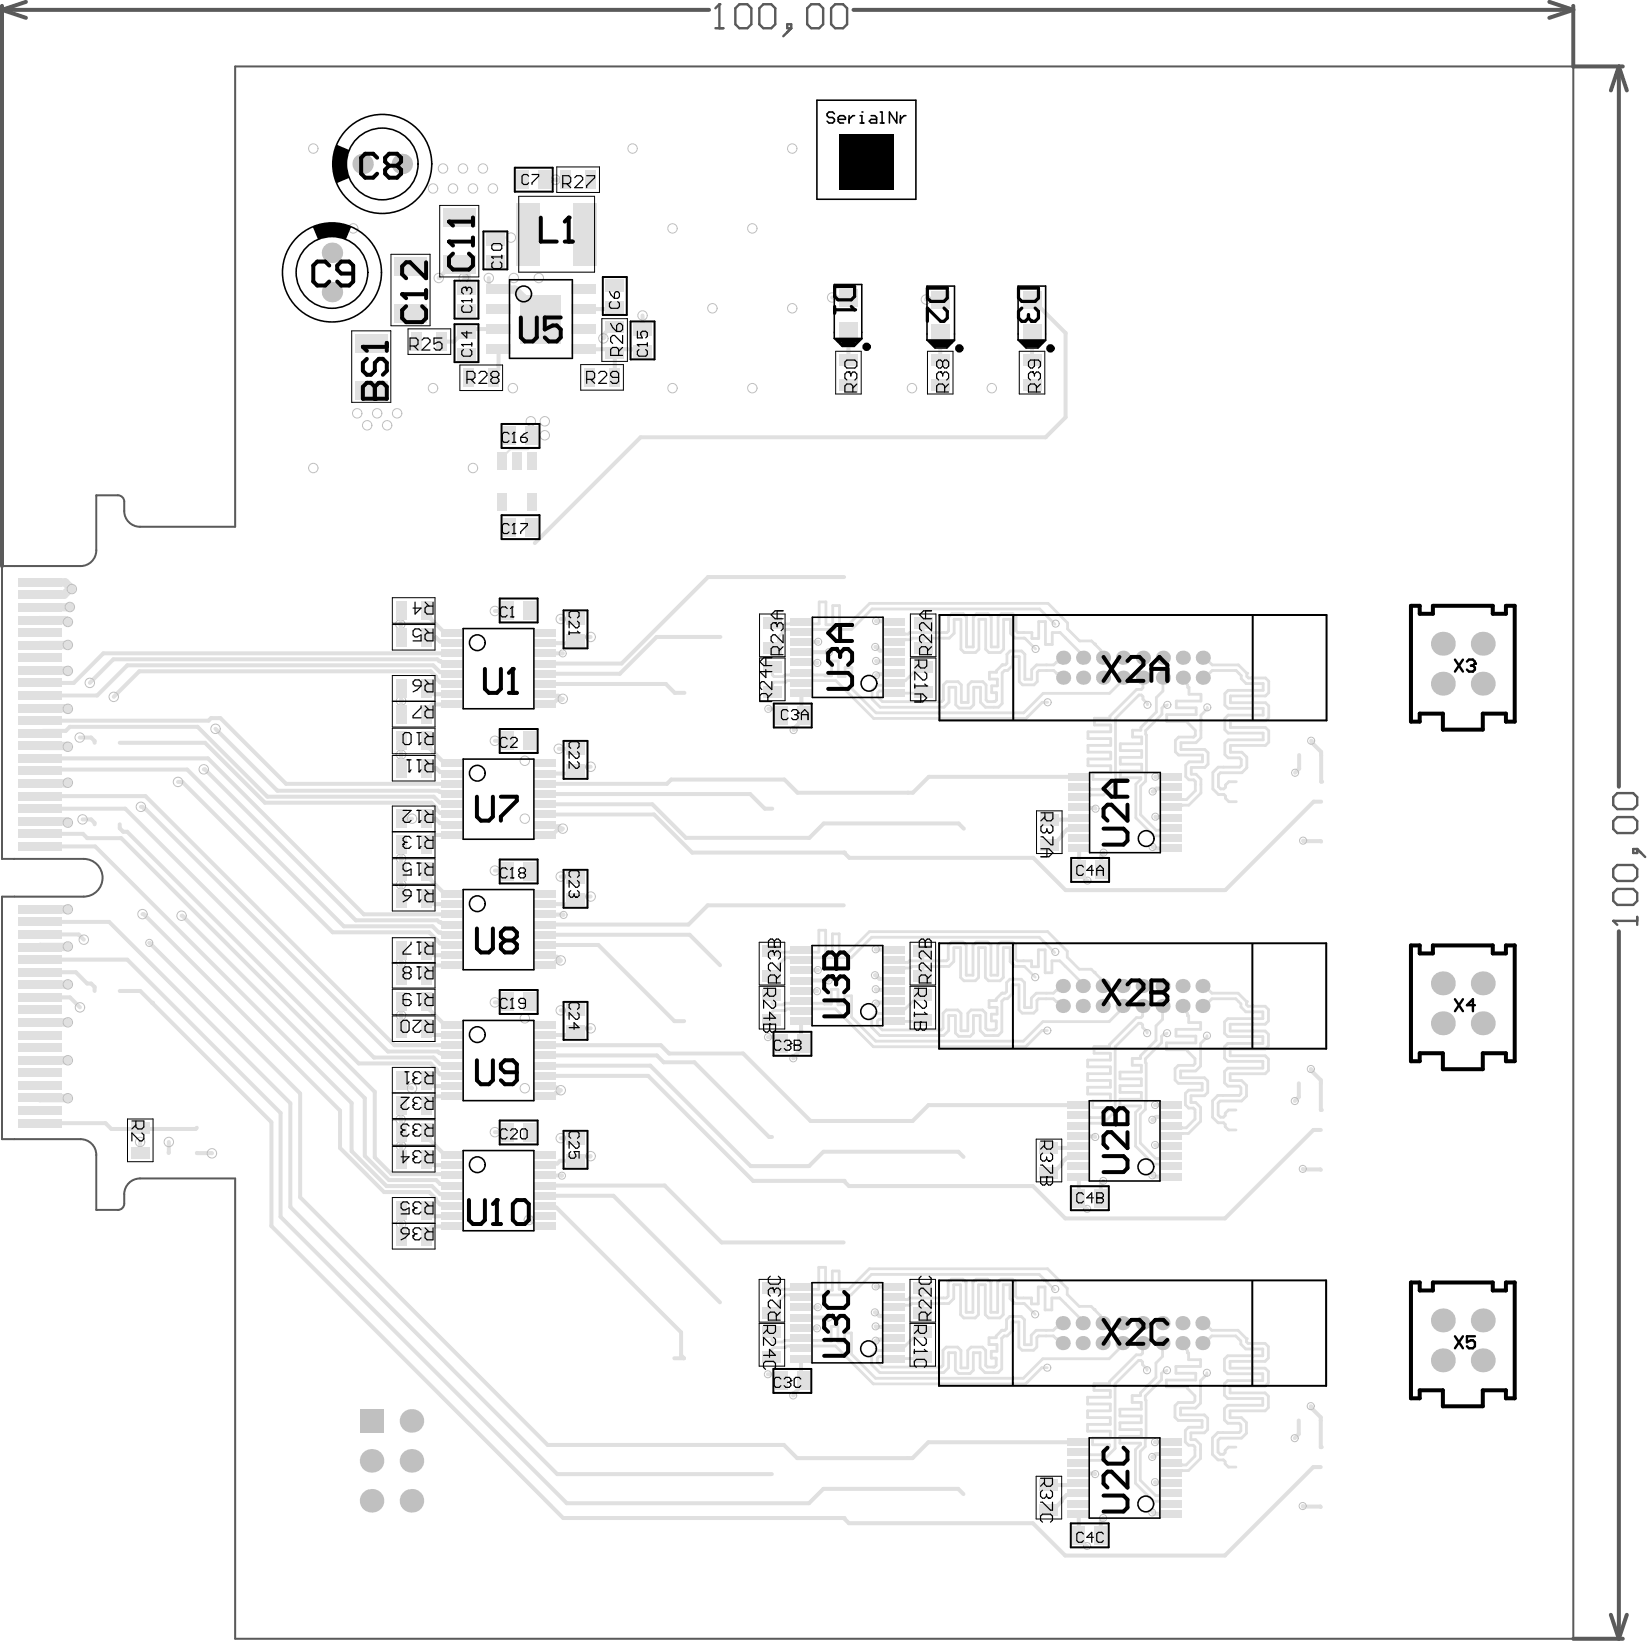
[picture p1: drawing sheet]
<svg xmlns="http://www.w3.org/2000/svg" width="349mm" height="348mm" viewBox="0 0 349 348" stroke-linecap="round" stroke-linejoin="round" font-family="sans-serif">
<g fill="none" stroke="#5a5a5a" stroke-width=".84">
<path d="M.4 1.2v118.6M.4 2.1l5.1 1.7M.4 2.1h149.7M5.5 .4l-5.1 1.7M180.7 2.1h152.3M327.9 .4l5.1 1.7M333 2.1l-5.1 1.7M333 1.2v12.9h10.5M342.7 14.1l1.6 5M342.7 14.1l-1.7 5M342.7 14.1v152.4M342.7 197v149.7"/>
<path d="M333 346.7h10.5M341 341.7l1.7 5M344.3 341.7l-1.6 5"/>
</g>
<path d="M341.5 194.8h5M346.5 194v1.7" fill="none" stroke="#5a5a5a" stroke-width=".51"/>
<circle cx="341.5" cy="194.8" r=".25" fill="#5a5a5a"/>
<path d="M151.4 6h1.7M152.3 .9v5.1M342.3 167.8h3.4l.8 .9v1.6l-.8 .9h-3.4l-.8-.9v-1.6zM342.3 172.9h3.4l.8 .8v1.7l-.8 .9h-3.4l-.8-.9v-1.7zM345.7 179.6h.8v.9h-.8zM346.5 179.6l1.7 1.7M341.5 194.8l.8 .9M342.3 188.1h3.4l.8 .8v1.7l-.8 .9h-3.4l-.8-.9v-1.7zM342.3 183h3.4l.8 .9v1.7l-.8 .8h-3.4l-.8-.8v-1.7z" fill="none" stroke="#5a5a5a" stroke-width=".51"/>
<circle cx="152.3" cy=".9" r=".25" fill="#5a5a5a"/>
<path d="M152.3 .9l-.9 .9M156.5 .9h1.7l.8 .9v3.3l-.8 .9h-1.7l-.8-.9v-3.3zM161.6 .9h1.7l.8 .9v3.3l-.8 .9h-1.7l-.9-.9v-3.3zM166.6 5.1h.9v.9h-.9zM167.5 6l-1.7 1.7M171.7 .9h1.7l.8 .9v3.3l-.8 .9h-1.7l-.8-.9v-3.3zM176.8 .9h1.7l.8 .9v3.3l-.8 .9h-1.7l-.9-.9v-3.3z" fill="none" stroke="#5a5a5a" stroke-width=".51"/>
<path d="M13.9 131.2l.5 .4M14.4 125.1l-.8 .7M14.7 128.4v.1M14.1 157.8l.3 .2M14.2 141.9l.2 .1M14 173.8l.4 .3M14.4 165.6l-.2 .2M14.4 192.4h.1M14.4 216.3h-.1M14.4 208.3h-.2M14.4 200.3l-.2 .1M14.3 232.3l.1 .1" fill="none" stroke="#e0e0e0" stroke-width="1.8"/>
<path d="M14.8 153.8l-.9 .8M16.9 156h2.4M17.5 173.4h1.8l.7 .7v.3M25.3 174.4v.8l.8 .8h.8M16.6 197.7l1.1 1.1M16.1 205.7l2.3 2.4h.9l.7 .7v.9M29.7 241.6v2.3" fill="none" stroke="#e0e0e0" stroke-width=".84"/>
<circle cx="32.2" cy="212.2" r=".42" fill="#e0e0e0"/>
<path d="M46.6 151.9h-1.9l-.6 .6M29.8 170.7h.3l.5 .5h.2M37.7 165.4h.9M43.1 162.8h.3M30.2 193.4h.2M31.6 199.5h.1M38.4 193.7h.2M41.7 238.6l-.3 .3" fill="none" stroke="#e0e0e0" stroke-width=".84"/>
<circle cx="84.9" cy="261.6" r=".42" fill="#e0e0e0"/>
<path d="M84.9 259v2.6" fill="none" stroke="#e0e0e0" stroke-width=".84"/>
<g fill="#e0e0e0">
<circle cx="84.9" cy="259" r=".42"/>
<circle cx="84.9" cy="256.1" r=".42"/>
</g>
<path d="M84.9 212v2.8M84.9 234l-.1 2.9 .1 .1M84.9 228.6v.8l.7 .7h1.5l.1 .2M84.9 245.3h.1M84.9 242.5h.1" fill="none" stroke="#e0e0e0" stroke-width=".84"/>
<g fill="#e0e0e0">
<circle cx="84.9" cy="206.3" r=".42"/>
<circle cx="84.9" cy="200.9" r=".42"/>
<circle cx="84.9" cy="187.2" r=".42"/>
<circle cx="84.9" cy="184.4" r=".42"/>
</g>
<path d="M84.9 184.4v2.8" fill="none" stroke="#e0e0e0" stroke-width=".84"/>
<g fill="#e0e0e0">
<circle cx="84.9" cy="187.2" r=".42"/>
<circle cx="84.9" cy="184.4" r=".42"/>
<circle cx="84.9" cy="181.7" r=".42"/>
<circle cx="84.9" cy="178.7" r=".42"/>
</g>
<path d="M84.9 178.7v3" fill="none" stroke="#e0e0e0" stroke-width=".84"/>
<circle cx="84.9" cy="181.7" r=".42" fill="#e0e0e0"/>
<path d="M84.9 159.7v2.8M87.2 173.2h-2.3" fill="none" stroke="#e0e0e0" stroke-width=".84"/>
<g fill="#e0e0e0">
<circle cx="84.9" cy="151.1" r=".42"/>
<circle cx="84.9" cy="148.3" r=".42"/>
<circle cx="84.9" cy="145.6" r=".42"/>
</g>
<path d="M84.9 145.6v2.7" fill="none" stroke="#e0e0e0" stroke-width=".84"/>
<circle cx="84.9" cy="148.3" r=".42" fill="#e0e0e0"/>
<g fill="none" stroke="#e0e0e0" stroke-width=".84">
<path d="M84.8 132l.1 2.8M91 191.3h4.7M91 186l3.1 3.1h1.6M92.5 198.9l.7 .7h2.2l.3 .3M92.6 194.7l.4 .4 .5 .2h1.9l.3 .3M91 212.7v1l3.1 3.1h1.6M91 219h4.7M91 202.1h4.7M91.5 204.3h4.2M91 229.8h4.7M91.2 225l1.3 1.3v.3l.7 .7h2.2l.3 .3M91.4 232h4.3"/>
<path d="M92.6 222.5l.4 .3 .5 .2h1.9l.3 .3M93.2 225.1h2.2l.3 .4M90.8 252.2l1.5 1.5v.3l.9 .8h2.2l.3 .4M91 257.3h4.7M91 246.5h4.7M91 240.4v.8M91.5 259.5h4.2M92.3 249.7l.9 .8h2.2M93.2 252.7h2.2l.3 .3M95.4 248.4l.3 .3"/>
</g>
<circle cx="91" cy="186" r=".42" fill="#e0e0e0"/>
<path d="M91 158.4l3.1 3.1h1.6M92.2 173.2l1 1h2.2l.3 .3M92.3 170.9v.3l.9 .8h2.2l.3 .3M92.8 167.3l.7 .4h1.9l.3 .3" fill="none" stroke="#e0e0e0" stroke-width=".84"/>
<circle cx="91" cy="158.4" r=".42" fill="#e0e0e0"/>
<path d="M91 130.7l3.1 3.2h1.6M92.6 139.5l.4 .4 .5 .2h1.9l.3 .3M91 146.9h4.7M91.5 149h4.2M91.7 140.8l1.5 1.4h2.2M92.3 143.6l.9 .8h2.2l.3 .3" fill="none" stroke="#e0e0e0" stroke-width=".84"/>
<circle cx="91" cy="130.7" r=".42" fill="#e0e0e0"/>
<path d="M95.7 56l-2.8 2.8M93.5 72.3h2.6M92.3 134.8l.9 .9h2.2" fill="none" stroke="#e0e0e0" stroke-width=".84"/>
<circle cx="92.9" cy="58.8" r=".42" fill="#e0e0e0"/>
<g fill="none" stroke="#e0e0e0" stroke-width=".84">
<path d="M117.6 38h2.1M99.4 69.6l-.7 .7h-.6M104 61.2h1.5M105.5 78.1l-1 1v.8M115.3 138.2h.1M119.1 138.2h.1M121.8 130.8l-.1 .2h-3M122.5 134.8l-.7 .7M115.3 146.9l.4 .3M118.1 147.2l.7 .7h.3l-.2 .2h-1M118.3 158.4h3.5M121.8 158.4h.1"/>
<path d="M115.3 174.5l.4 .3M118.3 174.8l.5 .5h.3l-.2 .2h-.9M104.8 184.2h2.5l.2 .2M115.3 193.5h.1M118.7 185.5h2.9l.2 .2M119.2 193.5l.1 .1M107.5 212l-2.7 .1M115.3 202.1l.4 .3M117.9 202.4l.8 .8M121.8 218.3l-.6 .7M121.8 213.7l-.1 .1h-3M104.8 239.5l2.7 .1"/>
<path d="M115.3 229.8l.4 .3M117.6 231.3h.5M112.5 258.4l1.3 1.1h1.5M115.3 255.2l.4 .3M115.3 248.7h.1M115.7 246.2l-.4 .3M118.7 240.8h3l.1 .1M118.9 248.7v.1M121.8 245.6h-3.2l-.6 .6"/>
</g>
<path d="M97.6 56l1.1 1.1M114.5 66.7v.8" fill="none" stroke="#e0e0e0" stroke-width="1.8"/>
<path d="M106.4 96.7v.9" fill="none" stroke="#e0e0e0" stroke-width=".42"/>
<circle cx="119.7" cy="38" r=".42" fill="#e0e0e0"/>
<path d="M129.3 69.3l-1.4 1.3v.8l-.2 .2" fill="none" stroke="#e0e0e0" stroke-width=".84"/>
<circle cx="136" cy="69.7" r=".42" fill="#e0e0e0"/>
<g fill="none" stroke="#e0e0e0" stroke-width=".84">
<path d="M136.1 73.9h.1M169.6 138h.1M175.5 138h-.1M140.9 144.7l1.9 1.9M165.5 150.9v.5M169.6 150.9l.5 .5v.7l-2 2-.1 .4M169.6 140.2h.1M173 140.2v.1M142.1 164.9l-.9 .9M161.9 171.1h1.6M166 164.9l2.8 2.8M149.8 191.6l-4.1 4"/>
<path d="M169.6 209.6v.1M169.6 207.4v.1M169.6 205.3h.1M172.9 209.7h.1M173.1 205.2v.1M175.4 207.4h.1M139.9 221.1l1.7 1.8M165.4 220.3v.5M169.6 220.4l.5 .4v.7l-2.1 2M162.8 240.6h.6M169.6 278.8h-.1M169.6 276.6h-.1"/>
<path d="M173.1 276.6h.1M175.4 278.8h.1M169.5 281h.1M170 292.2v.6l-2 2.1-.1 .4M172.9 281v.1M165.9 305.7l2.8 2.8"/>
</g>
<g fill="none" stroke="#e0e0e0" stroke-width=".59">
<path d="M163.5 137.1h.4M163.5 131.8l.2 .2M170.1 132l-.5-.5-.4 .5h-2M170.1 133.2l-.5 .5-.4-.5h-2.9l-1.5 1.5M172 132h1.4M172 133.2h.1M173.4 127.4h1.4M174.8 132.2h1.5M176 139.9h1.4M163.8 144.3l-.3 .4v1.7M170.1 144l-.5 .5-.4-.5h-2.6l-.3 .3M176.9 144h-4.9"/>
<path d="M176.2 197.6v4h-1.4M163.4 212.3l.4 .3M163.4 206.5h.5M163.4 201.2l.2 .3M163.8 213.8l-.4 .3v1.8M164.7 204.2v1.5M166.3 202.6l2.8 .1 .5 .4 .4-.4M167.2 202.6v.1M167.2 212.2v.1M170 212.2l-.4-.4-.5 .4-3 .1-.3 .3M170 213.5l-.4 .4-.5-.4h-2.5l-.4 .3M170 201.4l-.4-.4-.5 .4-1.9 .1"/>
<path d="M171.9 212.2v.1M171.9 201.4l1.4 .1M171.9 212.3h2.6v.1h1.4M171.9 202.6v.1M175.9 209.3h1.5M176.9 213.5h-5M163.4 272.6l.2 .2M167.2 274h.1M170 274l-.5 .5-.4-.5h-2.9l-1.5 1.5v1.5M170 272.8l-.5-.5-.4 .5h-1.9M171.9 272.8h1.4M171.9 274h.1"/>
<path d="M173.3 268.1h1.4M174.7 273h1.5M163.4 281.9v1.7l.3 .3M163.4 285.5v1.7M167.2 283.6h.1M170 283.6l-.5-.5-.4 .5h-3l-.4 .3M171.9 283.6l4 .2v-3.1h1.5v3.2"/>
</g>
<circle cx="178.6" cy="321.2" r=".42" fill="#e0e0e0"/>
<path d="M178.6 321.2l1.1 1.1" fill="none" stroke="#e0e0e0" stroke-width=".84"/>
<path d="M179.1 272.8h.6M180.2 286.5l1.8 1.8M180.2 282h-1.4v1.9" fill="none" stroke="#e0e0e0" stroke-width=".59"/>
<circle cx="178.6" cy="249.9" r=".42" fill="#e0e0e0"/>
<path d="M179.2 201.5h.5M180.3 215.2l1.8 1.8" fill="none" stroke="#e0e0e0" stroke-width=".59"/>
<path d="M178.7 180.4l1.1 1.1" fill="none" stroke="#e0e0e0" stroke-width=".84"/>
<circle cx="178.7" cy="180.4" r=".42" fill="#e0e0e0"/>
<g fill="none" stroke="#e0e0e0" stroke-width=".59">
<path d="M179.2 132h.5M189.2 133.7l.5 .4M189.7 135.4l-.5 .4M192.7 135.4l.4-.4h2l.3 .4M195.4 131.8v1.7l-.3 .3h-2.5l-.4 .4M203.4 131h-1.4v3l-1.1 1h-1.1M203.4 137.4l.7 .7M203.9 129.9h-2.4l-.7 .7v2.9l-.4 .3h-.6M206 130.6l.7-.7h2.4l.7 .7M207.2 131h1.4M207.2 137.4l-.7 .7M208.6 137.4l.7 .7"/>
<path d="M209.8 136.9h1.5M178.9 141.2h1.4M180.3 145.7l1.8 1.8M189.2 146.7l-.4-.5h-2.7l-.3 .3v.9l1 1.1M189.7 144l-.9 .9-3.2 .1M195.4 146.4l-.2 .3M195.4 141.1h-.8l-.9 .9M198.7 148.5h.6l.4-.4v-3.2l.7-.7h2.4l.7 .7v3.7M200.9 148.6v-3.2h1.4v3.7M207.5 148.6v-3.2h-1.4v3.7M209.4 143.7h1.7v1.4h-1.2v1.5h1v1.5l-.3 .4h-1.5l-.4-.4v-3.2l-.7-.7h-2.4M210.9 141.9v.3h-1.5"/>
<path d="M186.8 214.4h.1M189.2 216.1l-.5-.4h-2.6l-.4 .3v.9M189.6 213.5l-.9 .9h-3.1M189.6 204.8l-.4 .5M192.7 204.8l.3-.3h2l.3 .3v1.7M193.6 211.4h.1M195.3 201.2v1.7l-.3 .4h-2.5M195.3 215.9l-.2 .2M198.6 217.9h.7M199.6 214.4l.7-.7h2.4l.7 .7M199.7 204.5h1.2M200.8 218.1l-1 1h-1.2"/>
<path d="M200.8 214.9h1.4M202.2 218.6l.7 .7M203.3 200.5h-1.4v2.9M203.3 206.8l.7 .7M204.5 200l-.7-.7h-2.4l-.7 .7v2.9l-.3 .4h-.7M205.5 213.7h2.5l.7 .7M205.9 200l.7-.7h2.5l.7 .7M206 214.9h1.5M206 218.6l-.7 .7M207.1 206.8l-.7 .7M207.1 200.5h1.5M207.5 218.1l1 1h2.8"/>
<path d="M208.6 206.8l.7 .7M209 217.9h1.5M209.8 206.3h1.4M210.9 211.3v.4h-1.5v1.4h1.6v1.5h-1.2v1.4h1.1v.3M189.2 274.5l.4 .4M189.6 276.2l-.4 .4M192.6 276.1l.4-.3h2l.3 .4M195.3 272.6v1.7l-.3 .3h-2.5l-.4 .4M200.7 274.3l-.4 .3h-.6M201.4 270.6h2.4M203.3 271.8h-1.4v3l-1.1 1h-1.1M206.6 270.6h2.4"/>
<path d="M207.1 271.8h1.4M209.7 277.7h1.5M213 279.2v1.9l-.3 .4h-.6M213.7 278.5h2.5l.6 .7v5.3M214.2 279.7h1.5M186.8 285.7v.1M189.2 285.3l-.5 .4-3.2 .1M189.2 287.4l-.5-.4h-2.7l-.3 .3v.9l1 1M193.6 282.7v.1M195.3 287.2l-.2 .2M195.3 281.9h-.8l-.9 .8M198.6 290.4h1.1l1.1-1v-3.2h1.4v3.7l.7 .7"/>
<path d="M199.6 285.7v3.2l-.3 .3h-.7M203.4 285.7v3.7M208.6 285.7v3.2l.4 .3h1.5l.4-.3v-1.6h-1.1v-1.4h1.2M210.9 282.7v.3h-1.6v1.5h1.7M211.3 290.4h-2.8l-1-1v-3.2h-1.5v3.7l-.7 .7M214.2 281.6l-1 1.1M217.4 292.4h.1M217.4 292.4l-.3 .4"/>
</g>
<g fill="none" stroke="#e0e0e0" stroke-width=".84">
<path d="M179.4 62.9l.1 .1M179.5 70l.1 .1M199.2 63.4h.1M199.2 70.4l-.2 .1M185.3 136.9h.1l.8 .8h2.7l.3 .3M185.4 139.8l.2 .2h3.4l.2 .2M185.4 131.4l3.8 .1M196.6 164.4l-3.4 3.3h-1M202.9 174.2l1.1 1.1M185.2 206.3h.2l.8 .8h2.7l.3 .4M185.4 209.3l.1 .1h3.5l.2 .2M185.4 200.8l3.8 .2"/>
<path d="M189.2 211.8l-.3 .3h-3.1l-.4 .2M185.2 277.7h.2M185.3 272.2l3.9 .1M185.3 280.6l.2 .2h3.5l.2 .2M189.2 283.1l-.4 .3h-3.1l-.4 .3M192.1 308.5h1M202.8 315l1.1 1.1"/>
</g>
<circle cx="212.1" cy="281.5" r=".3" fill="#e0e0e0"/>
<path d="M213.2 211.3h-.6l-.5 .5M214.2 208.4h1.5M215.7 213.7l.7 .7M216.6 204.5h.2M216.9 207.9l-.7-.7h-2.4l-.7 .7v1.9l-.4 .3h-.6M217.5 221.1l-.4 .4M212.4 271.8h1.4v3l1 1h2M213.7 278.5l-.7 .7M214.2 279.7v1.9M215 274.3l.3 .3h1.3M213.2 282.7h-.7l-.5 .5" fill="none" stroke="#e0e0e0" stroke-width=".59"/>
<circle cx="212.1" cy="210.1" r=".3" fill="#e0e0e0"/>
<path d="M215.7 138.9h-1.4v1.9l-1 1.1h-.7l-.5 .5M216.9 138.4l-.7-.7h-2.4l-.7 .7v1.9l-.3 .4h-.7l-.1 .2M215.7 144.2l.7 .7M217.5 151.7h.1M217.5 151.7l-.3 .3M214.3 199.3l.7 .7v2.9l.3 .4h1.3M212.4 200.5h1.4v2.9M214.8 204.5h1.8" fill="none" stroke="#e0e0e0" stroke-width=".59"/>
<circle cx="212.1" cy="140.7" r=".3" fill="#e0e0e0"/>
<g fill="none" stroke="#e0e0e0" stroke-width=".59">
<path d="M211.9 129.9h2.5l.7 .7v2.9l.3 .3h1.3M212.4 131h1.5v3l1 1h2M221.3 131.5h-1.4v3.6M222.7 133.8h1.7M226 131.8v1.3l2.5 2.5h2.5M229.3 138.7v.5M233 137.6v1.1l.5 .5M254.6 139.2h.5l1.5 1.5M212.1 142.4h.1M219.5 144.2l-.6 .7M219.5 142.2l.4-.3h3.1l.7 .6h.6M220.6 148.6h1.2"/>
<path d="M224.3 140.1h-.6l-.7 .6h-3.6M230.3 157.7v1.4M234.9 151.5v.5M235.1 153.4v1.4M235.1 159.1v1.5M237.1 157.4v1.4M237.7 143.4v.4l-2.9 2.9M241.1 147h.5l.3 .4v.5l1 1v.2M241.7 158.8v1.4M241.9 143.4v2.1l-.3 .4h-1M242.5 154.6v.7l.2 .2M244.8 150.6l-3.3 3.3v.6h-1.8v1.4h2"/>
<path d="M246.1 143.4v2.8M247 151.2v1.4h4.4v.3M247.1 149.1l-.2 .2h-.5M248.8 159.1l.7 .7M250 157.1v1.5M250.4 143.4v.5l1 1v.6h.3v1.4M253 154.5v1.1l-.3 .4M254.2 151.3v4.8M254.2 146.9v1.4M254.5 159.8v1.4M254.6 143.4h.5M255 158.6l.7 .7v2.4l-.7 .7"/>
<path d="M228.3 166.5l.5 .5h1.9M230.3 160.6v1.4M230.6 168.2h-1.8l-.5 .5M230.7 168.2h-.1M234.9 164.9v.3l-1.8 1.8M236.1 165.7l-2.5 2.5M237.1 160.2v1.5M241.4 172.4l3.3 3.3M241.5 164.6v.2l-1.1 1.1M242.5 163.7v1.6l-1.1 1M247.9 175.2l-.4 .4M247.9 168.7l.5 .4 2.7 .1"/>
<path d="M251 164.3l.7 .7M251.6 170.4h-3.2l-.5 .4M251.7 161.2l-.7 .7M252.7 165l.3 .3v2M253.2 163.8l1 1.1v2.9M256.7 166.9l1.2 1.2M257.9 163.9v2.5l.5 .5M220 198.3l3.2 3.2M219.8 201h1.4M220.5 218h1.2M221.2 205.8h1.5M222.7 203.3h1.6"/>
<path d="M224.2 211.9h-.6l-.6-.6h-3.2l-.3 .4v2l-.7 .7M224.2 209.5h-.6l-.6 .6h-3.7M225.5 204.5l3.7 3.7v.4M225.9 201.3v1.2M228.4 205.1h2.6M233 207v1.2l.4 .4M237.6 212.8v.5l-2.8 2.9M241 216.5h.5l.4 .4M241.9 212.8v2.2l-.4 .3h-1M242.8 218.3v.3M246.1 212.8v2.9M247 218.6l-.1 .2h-.5l-.5 .5v1.3"/>
<path d="M248.9 217.8v1.4M250.3 212.8v.6l1 1v.5h.3v1.5M253.1 219.2v1.5M254.5 208.6h.5l1.5 1.5M255.5 219.1v.3l-1.4 1.4M256.5 211.3l-1.5 1.5h-.5M228.2 236l.5 .4 1.9 .1M230.2 227.2v1.4M231.3 232.9v1.4M231.6 221.4v1.5M234.9 221v.4M234.9 234.3v.3l-1.9 1.9"/>
<path d="M235 225.7v1.5M235 228.6v1.4M235 231.5v1.4M237.1 226.8v1.5M237.1 232.6v1.4M239.7 225.4h1.9v1.4M241.4 234v.3l-1 1.1M241.6 228.3v1.4M241.6 231.1v1.5M242.4 224.8l.2 .2M242.6 233l-.2 .2v1.5l-1 1.1M244.7 220.1l-3.3 3.3"/>
<path d="M246.9 220.7v1.4h4.4v.3M247.9 238.1l.4 .5h2.8M249.4 225.4l-.7 .7v2.4l.7 .7M249.9 226.6v1.4M250.9 231.3v2.5l.7 .7M251.6 239.8l-3.3 .1-.4 .4M252.6 234.5l.3 .3v2M252.9 225.1l-.3 .3M253.1 233.3l1 1v3M254.1 225.6l-1 1M254.9 228l.7 .7M255.6 231.1l-.7 .7"/>
<path d="M257.8 231.8l-1.1 1.1v3.5M258.3 233l-.5 .4v2.5l.5 .5M247.4 246.3l.5 .5M224.3 274.6h-1.7v2.5h-1.4v-4.8h-1.4v3.6M225.9 272.6v1.3l2.5 2.5h2.6M229.2 279.5v.5M232.9 279.5l.5 .5M254.5 280h.5l1.5 1.5M219.5 283l.3-.3h3.2l.6 .6h.6M220.5 289.4h1.2M224.2 280.9h-.6l-.6 .6h-3.7M230.2 295.6v1.5"/>
<path d="M231.6 292.8v1.4M234.8 292.3v.5M235 294.2v1.4M235 299.9v1.5M241 287.8h.5l.3 .4v.5l1 1v.2M241.4 294.7v.6h-1.8v1.4h2M241.6 299.6v1.4M241.8 286.3l-.3 .4h-1M242.4 295.4v.7l.2 .2M246.9 292v1.4h4.4v.3M247 289.9l-.2 .2h-.4l-.5 .5M248.7 299.9l.7 .6"/>
<path d="M248.9 289.1v1.5M249.4 296.7l-.7 .7M251.3 285.7v.5h.3v1.5M252.9 295.3v1.1l-.3 .3M254.1 292.1v4.8l-1 1M254.1 287.7v1.4M254.9 299.4l.7 .7v2.4l-.7 .7M255.5 290.5v.3M256.5 282.7l-1.5 1.5h-.5M260.4 300h2.4l1 1v2.2l-1 1.1M260.4 288v1.5M260.4 293.3v1.4"/>
<path d="M262.2 283.2l.4 .5v.7M263.8 283.2v.7l.4 .3M228.2 307.3l.5 .5h1.9M230.2 301.4v1.4M230.6 309h-1.9l-.5 .5M234.8 305.7v.3l-1.8 1.8M235 302.8v1.4M236 306.5l-2.5 2.5M237 301v1.5M240.3 313.8l3.8 3.8M241.4 313.2l3.2 3.3M241.4 305.6l-1.1 1.1"/>
<path d="M241.6 302.5v1.4M242.4 306.1l-1 1M242.6 304.3l-.2 .2M247.4 317.7l.4 .4M247.8 316l-.4 .4M247.8 309.5l.5 .4 2.8 .1M251.5 311.1l-3.2 .1-.5 .4M251.6 302l-.7 .7M252.6 305.8l.3 .3v2M254.1 305.6v3M254.4 300.5v1.5M256.6 307.7l1.2 1.2"/>
<path d="M257.8 303.1l-1.2 1.1M257.8 307.2l.5 .5M258.2 304.3l-.4 .4M259.3 309.2v.5l.7 .7h1.6M259.9 301.1h2.4l.3 .4v1.3l-.3 .3M261.6 306.2h-1.6l-.7 .7v.5"/>
</g>
<g fill="none" stroke="#e0e0e0" stroke-width=".84">
<path d="M220 64.8v.1M222.1 178.7h.8M228.3 179.5l.1 .1M228.3 170.8l.1 .2M228.3 175.2l-.3 .3h-2.1M228.3 173h-1.6l-.4 .4M244 179.2l.4 .3M244.6 172.8l.1 .1M244.6 164.3v.1M244.8 166.8l-.7 .7h-.1M247.8 172.9l.1 .1M247.9 164.4h.1"/>
<path d="M247.9 166.5l-.3 .3M228.4 184.1v.6l1.6 1.6h.2M233.6 180.4l-.5 .7M244.5 233.8h.1M244.7 236.3l-.6 .6h-.2M247.9 233.8h.1M247.9 236l-.4 .3M222 248.2h.9M225.8 245h2.1M228.2 249l.2 .1M228.2 240.3l.2 .1M228.2 242.5h-1.5l-.4 .4"/>
<path d="M228.4 253.5v.7l1.5 1.6h.2M233.5 249.9l-.5 .6M243.9 248.7l.5 .3M244.5 242.3l.1 .1M247.8 242.4l.1 .1M222 319.5h.9M228.2 316l-.3 .3h-2.1M228.2 313.8h-1.6l-.4 .4M244.5 313.6l.1 .1M244.7 307.6l-.6 .7h-.2M247.7 313.7l.1 .1M247.8 307.3l-.3 .3"/>
<path d="M228.2 320.3l.1 .1v4.5M229.9 327.1h.2M233.5 321.2l-.5 .7v3M243.9 320l.4 .3"/>
</g>
<circle cx="263.8" cy="283.2" r=".3" fill="#e0e0e0"/>
<path d="M261.6 211.3l1.1 1.1v.6l1 1.1M263.8 211.9v.7l.4 .3M259.3 237.9v.5l.7 .7h1.6M259.9 229.8h2.4l.4 .3M260.4 227.2v1.4h2.4l1 1.1M260.4 221.9v1.5M261.6 234.9h-1.6l-.7 .7v.4M262.7 231.4l-.4 .4M263.8 231.9l-1 1.1M261.6 282.7l.6 .5M262 281.5l1.8 1.7" fill="none" stroke="#e0e0e0" stroke-width=".59"/>
<circle cx="263.8" cy="211.9" r=".3" fill="#e0e0e0"/>
<path d="M259.3 157.2v2.5l.7 .6h2.4l.3 .4v1.3l-.3 .3M260 146.1l-.7 .7v2.4M260 151.3l-.7 .7v2.4l.7 .7M260.4 157.7v1.5h2.5l1 1v2.3M260.4 147.2v1.5M260.4 152.5v1.4M262.7 143.6l1.1 1M259.4 168.4v.5l.7 .7h1.6M261.7 165.4h-1.6l-.7 .7v.5" fill="none" stroke="#e0e0e0" stroke-width=".59"/>
<circle cx="263.9" cy="142.5" r=".3" fill="#e0e0e0"/>
<g fill="none" stroke="#e0e0e0" stroke-width=".59">
<path d="M261.6 141.9l.6 .6M262.1 140.7l1.8 1.8M267.4 144.6v1.5M267.9 153.9l.7 .7M267.9 148.7l.7 .7M267.9 143.4l.7 .7v2.5l-.7 .6M268.6 157l-.7 .7M268.6 151.8l-.7 .7M267.3 214.1v1.4M267.3 219.3v1.5M267.8 218.1l.7 .7v2.5l-.7 .6M267.8 212.9l.7 .7v2.4l-.7 .7"/>
<path d="M267.3 224.6v1.4M268.5 226.5l-.7 .7M267.3 285.4v1.5M267.3 295.9v1.4M267.8 294.7l.7 .7v2.4M267.8 289.5l.7 .7M268.5 292.6l-.7 .7M268.5 287.3l-.7 .7"/>
</g>
<path d="M275 159.8v2.8M275.8 177.9l.1 .1M274.9 232.1l-.8 .9M277.5 226.2l.1 .4M275.8 247.3l.1 .1M277.4 297.5l.2 .4M274.9 300.5v2.9l-.9 .9" fill="none" stroke="#e0e0e0" stroke-width=".84"/>
<circle cx="279.6" cy="165.4" r=".42" fill="#e0e0e0"/>
<g fill="none" stroke="#e0e0e0" stroke-width=".84">
<path d="M19.3 156l.7 .8v.4M279.6 159.1v.7M17.6 176.4l.9 .9M29.7 209.7l2.5 2.5M84.9 203.6v2.7M84.9 214.8v2.9M57.4 237.4v22M59.4 235.5v22M72 235v7.9M84.9 237v5.5M41.7 243.9v.1M44.8 244h.1"/>
<path d="M77.2 244.5l5.1 5.2M84.9 256.1v2.9M84.9 242.5v2.8"/>
</g>
<path d="M14.4 136.5h-.1M14.2 149.8l.2 .2" fill="none" stroke="#e0e0e0" stroke-width="1.8"/>
<circle cx="84.9" cy="203.6" r=".42" fill="#e0e0e0"/>
<path d="M84.9 200.9v2.7" fill="none" stroke="#e0e0e0" stroke-width=".84"/>
<g fill="#e0e0e0">
<circle cx="84.9" cy="203.6" r=".42"/>
<circle cx="84.9" cy="190" r=".42"/>
</g>
<g fill="none" stroke="#e0e0e0" stroke-width=".84">
<path d="M115.3 38h2.3M95.7 56h1.5M103.5 58.8v1.8l.5 .6M98.1 70.3l-2 2M99.4 69.6h6.1M105.5 73.8v4.3M123.5 73.8l12.6 .1M129.3 69.3h.8M129.8 73.9l.3 .3M130.1 65l-.4 .4h-6.2M136 66.7v3M176.1 62.9h3.3"/>
<path d="M179.6 70.1v6.1M196 63.4h3.2M199 70.5v5.7M218.5 63.4h.1l1.4 1.4M218.5 70.4h-.1M225.6 70.5v17.8M84.9 129.2l-.1 2.8M90.2 130l.8 .7M90.2 134.8h2.1M95.4 135.7l.3 .4M107.5 129.2l-2.7 .1M115.3 138.2h3.8"/>
<path d="M121.8 135.5l-.6 .6M122.5 134.8h2.5M169.7 135.8h-.1M173.2 135.8h.1M8.9 154.6l-.5 .5M84.9 148.3v2.8M84.9 156.8v2.9M90.2 145.6v.5l.8 .8M90.2 150.3v.8M90.2 157.6l.8 .8M91.2 142l1.1 1.2v.4M95.4 142.2l.3 .4"/>
<path d="M104.8 156.7l2.7 .1M115.7 147.2h2.4M117.9 148.1l-1 .9h-1.6M142.8 146.6h2.1M169.6 146.7v4.2M169.7 140.2h3.3M189.2 142.3l-.3 .4h-3.1l-.4 .2M277.5 156.7l.2 .4M279.6 159.8v5.6M18.5 177.3h7.2M90.2 162.5h2.1l.9 .9h2.2l.3 .3M90.2 177.9v.8"/>
<path d="M90.2 173.2h2M91.3 169.8l1 1.1M91.5 176.7h4.2M91.8 168.6l1.3 1.2h2.3l.3 .4M115.7 174.8h2.6M125 162.2h-2.3l-1.5 1.5M158.8 168l3.1 3.1M222.1 173.4h4.2M228.4 179.6v4.5M275 162.6l-.9 .9M72.8 196h18.8l1.3 1.3h.4l.2 .2h1.9l.3 .3M75.3 194.7h17.3"/>
<path d="M84.9 181.7v2.7M84.9 187.2v2.8M90.2 184.4v.8l.8 .8M90.8 197.3l1.7 1.6M115.4 193.5h3.8M125 189.7h-2.5l-.7 .7h-.6l-1 .9M233.1 181.1v3M14.8 211l2.1 2.1M25.3 209.7h4.4M90.2 200.9v.5l.8 .7M90.2 218.2l.8 .8M90.2 212l.8 .7"/>
<path d="M91.5 204.3l-1.3 1.2v.8M115.3 204.3h1.6M115.7 202.4h2.2M118.7 203.2l-.2 .2h-.8M122.6 217.6l-.8 .7M142.8 216.1h2M162.6 219.4h1.9l.9 .9M169.6 216.1v4.3M169.6 205.3h3.5M169.6 209.7h3.3M61.5 233.4v22M63.5 231.3v22"/>
<path d="M74.4 233.4v10.2M75.9 225h15.3M77.2 232.4v12.1M79.3 231v13.9l3.6 3.5M82.1 222.5h10.5M90.2 228.6v.5l.8 .7M90.2 239.6l.8 .8M91.4 232l-1.2 1.1v.9M91.8 223.7l1.4 1.4M115.7 230.1h2.1l.6 .6h.3l-.6 .6M117.6 231.3l-.7 .7h-1.6M139 223.3l1.5 1.5"/>
<path d="M168 223.5l-.1 .4M196.5 233.8l-3.3 3.4h-1.1M274.9 229.2v2.9M35.7 241.6v2.3M81.3 252.2h9.5M82.3 249.7h10M90.2 245.3v.5l.8 .7M90.2 256.1v.5l.8 .7M91 241.2l3.1 3.2h1.6M91.4 251l1.8 1.7M91.5 259.5l-1.3 1.2v.9M95.4 250.5l.3 .3"/>
<path d="M111.9 258.1h.3M112.2 258.1l.3 .3M115.3 257.3l-.3 .4h-2.3l-.5 .4M115.4 248.7h3.5M115.7 255.5h2.1M115.7 246.2h2.3M122.7 244.7l-.9 .9M125 244.6v.1M158.9 246.7h12.4M178.6 249.9l1.1 1.1M202.8 243.7l1.1 1.1M222 242.9h4.3"/>
<path d="M225.8 245l-1 1v.3l-1.9 1.9M228.2 244.6l-.3 .4M228.4 249.1v4.4M233 250.5v3M169.6 276.6h3.5M185.4 277.7l.7 .8h2.7l.4 .3M144.2 286.8l.6 .6h-2.1M162.5 290.8h2M165.4 291.7v.5M169.5 287.4v4.3l.5 .5M169.6 281h3.3M196.5 305.2l-3.4 3.3"/>
<path d="M222 314.2h4.2M225.8 316.3l-1 1v.3M228.2 311.6l.2 .2M244.5 305.1h.1M244.6 313.7h3.1M244.7 307.6h2.8M247.8 305.1v.1M275.7 318.7l.1 .1M228.3 324.9v.6l1.6 1.6M244.3 320.3h3.5"/>
</g>
<g fill="none" stroke="#e0e0e0" stroke-width="1.8">
<path d="M97.2 56h.4M98.7 57.1v4M105.5 61.2l.1 .1h3.4M111 63.2l3.5 3.5M8.4 131.2h.1M8.5 125.8l-.1 .1M8.5 128.5h-.1M14.7 128.4h.1M8.4 157.8h.1M8.4 141.8l.1 .1M8.4 173.8h.1M8.5 165.8h-.1"/>
<path d="M8.4 192.4h.1M8.5 216.3h-.1M8.5 208.3l-.1 .1M8.5 200.4h-.1M8.4 232.3h.1"/>
</g>
<path d="M111.8 95.1h-3.8l-1.6 1.6" fill="none" stroke="#e0e0e0" stroke-width=".42"/>
<g fill="none" stroke="#e0e0e0" stroke-width=".59">
<path d="M163.7 132h3.5M164.8 134.7v1.5M170.1 133.2h1.9M170.1 132h1.9M173.4 127.4v4.6M174.8 127.4v4.8M176 139.9v3.1l-4-.2M177.4 139.9v3.2M177.7 128.1h-1.4v4.1M177.7 132h1.5M184.1 127.7l-4.4 4.3M189.7 134.1l2.5 .1"/>
<path d="M191.6 134.1v.1M191.6 135.4h.1M192.7 135.4h-3M195.1 135h4.7M195.1 133.8h4.7M195.4 135.4v1.7M203.4 131v6.4M203.9 129.9l.7 .7M204.1 138.1h2.4M206 130.6v6.3h-1.4M207.2 131v6.4M208.6 131v6.4"/>
<path d="M209.8 130.6v6.3M211.9 129.9l-.6 .7v6.3M212.4 131v6.4l-.7 .7h-2.4M215.7 138.9v5.3M216.7 133.8h1.7v1.3h1.5M216.9 138.4v5.3h1.5M220.1 128.8l3.2 3.3M221.3 131.5v4.9h1.4v-2.6M224.4 133.8l4.9 4.9M163.5 141.1v1.7l.3 .3M163.8 144.3h2.5M170.1 142.8l-.5-.5-.4 .5h-3.1l-.3 .3"/>
<path d="M170.1 144h1.9M178.9 141.2v1.9M180.3 141.2v4.5M185.6 145l-1 1v1.9M186.8 148.5h11.9M189.2 146.7h6M189.7 144h1.9M200.9 148.6l-1.1 1h-1.1M202.3 149.1l.7 .7M205.6 144.2l-.7 .7v3.7h-1.4M206.1 149.1l-.7 .7M207.5 148.6l1.1 1h1.7"/>
<path d="M209.4 142.2v1.5M212 140.9l-1.1 1M212.1 142.4v6.5M216.4 144.9h2.5M219.4 140.7l-1 1M219.5 142.2v2M230.3 154.8v1.5M235.1 156.3v1.4M236.1 152v13.7M241.7 155.9v1.5M242.7 155.5v8l-.2 .2M244.8 147.6v3"/>
<path d="M246.4 149.3l-.5 .5v1.3M249 148.3v1.5M249.5 156l-.7 .6v2.5M253.2 149.8v1.4M254.2 156.1l-1 1M255.5 149.7v.3l-1.3 1.3M256.6 141.9l-1.5 1.5M259.3 149.2l.7 .7M260 156.5l-.7 .7M262.2 142.5l.5 .4v.7M263.9 142.5v.6l.4 .3M267.4 149.9v1.4"/>
<path d="M267.4 155.1v1.4M268.6 149.4v2.4M268.6 154.6v2.4M231.4 163.5v1.4M235.1 162v1.5M237.1 163.1v1.5M240.4 165.9v7.1l3.8 3.8M241.4 166.3v6.1M241.7 161.7v1.4M247.5 176.9l.4 .4M251 161.9v2.4M257.8 162.3l-1.1 1.1v3.5"/>
<path d="M258.3 163.5l-.4 .4M263.9 162.5l-1 1M176.2 197.6h1.4v3.9h1.6M184 197.1l-4.3 4.4M184.5 198.3l-4.3 4.3M214.3 199.3h-2.4l-.7 .7v6.3M163.4 210.5v1.8M163.6 201.5h3.6M163.8 212.6h2M163.8 213.8h2.4M164.7 205.7l-.8 .8M166.3 202.6l-1.6 1.6"/>
<path d="M170 213.5h1.9M170 212.2h1.9M170 201.4h1.9M170 202.7h1.9M173.3 201.5v-4.7h1.5v4.8M175.9 209.3v3.1M177.4 209.3v3.3h1.4v-1.9h1.5v4.5M185.6 214.4l-1.1 1.1M185.7 216.9l1 1h11.9M186.2 219.1h12.4M189.2 203.1l.4 .5M189.2 216.1h5.9"/>
<path d="M192.5 203.3l-.3 .3M192.7 204.8h-3.1M195 204.5h4.7M195 203.3h4.7M195.3 210.5h-.8l-2.9 3h-2M199.6 214.4v3.2l-.3 .3M200.8 214.9v3.2M201.9 203.4l-1 1.1M202.2 214.9v3.7M202.9 219.3h2.4M203.3 200.5v6.3M203.4 214.4v3.7h1.5"/>
<path d="M204 207.5h2.4M204.5 200v6.3h1.4v-6.3M205.5 213.7l-.6 .7M206 214.9v3.7M207.1 200.5v6.3M207.5 214.9v3.2M208.6 200.5v6.3M208.7 214.4v3.2l.3 .3M209.8 200v6.3M210.9 216.3v1.3l-.4 .3M212.1 211.8v6.5l-.8 .8M212.4 200.5v6.3l-.7 .7h-2.4"/>
<path d="M213.8 203.4l1 1.1M214.2 208.4v1.9l-1 1M215.7 208.4v5.3M216.4 214.4h2.4M216.6 203.3h1.8M216.8 204.5l2.3 2.3M216.9 207.9v5.3h1.4v-2M219.8 201v3.6h-1.4M220.5 218l-3 3.1M221.2 201v4.8M222.7 203.3v2.5M225.9 202.5l2.5 2.6"/>
<path d="M241.9 216.9v.5l.9 .9M244.7 217.1v3M254.1 216.4v1.4M260.4 216.7v1.4M262.1 210.1l1.7 1.8M230.2 224.3v1.4M230.2 230v1.5M230.6 237.7h-1.9l-.5 .4M235 222.9v1.4M236 221.5v13.6l-2.5 2.6M237.1 229.7v1.4M240.4 235.4v7.1l3.8 3.8"/>
<path d="M241.4 235.8v6l3.2 3.3M241.4 223.4v.6h-1.7v1.4M242.4 224v.8M242.6 225v8M251.6 230.7l-.7 .6M252.9 224v1.1M254.1 220.8v4.8M254.5 229.2v1.5M255.6 228.7v2.4M256.7 236.4l1.1 1.2M262.7 230.1v1.3M263.8 229.7v2.2"/>
<path d="M267.8 223.4l.7 .7v2.4M247.9 244.6l-.5 .5M163.4 277.9h.4M163.6 272.8h3.6M170 274h1.9M170 272.8h1.9M173.3 268.1v4.7M174.7 268.1v4.9M177.6 268.9h-1.4v4.1M177.6 272.8h1.5M184 268.5l-4.3 4.3M189.6 274.9l2.5 .1"/>
<path d="M192.6 276.1l-3 .1M195 275.8h4.7M195 274.6h4.7M195.3 276.2v1.7M201.4 270.6l-.7 .7v3M203.3 271.8v6.4l.7 .6h2.4l.7-.6v-6.4M203.8 270.6l.7 .7v6.4h1.4v-6.4l.7-.7M208.5 271.8v6.4l.7 .6h2.5M209 270.6l.7 .7v6.4M211.2 271.3v6.4M211.9 270.6h2.4l.7 .7v3M212.4 271.8v6.4"/>
<path d="M215.7 279.7v5.3l.7 .7h2.4l.7-.7v-2M216.6 274.6h1.7v1.3h1.5M220 269.6l3.2 3.3M224.3 274.6l4.9 4.9M232.9 278.4v1.1M163.7 285.1l-.3 .4M163.7 283.9h2M170 284.8l-.5 .5-.4-.5h-2.5l-.4 .3M170 283.6h1.9M176.8 284.8h-4.9M177.4 283.9h1.4M180.2 282v4.5"/>
<path d="M185.5 285.8l-1 1v1.9l1.7 1.7h12.4M186.7 289.2h11.9M189.2 287.4h5.9M189.6 284.8l-.4 .5M199.6 285.7l.7-.7h2.4l.7 .7M202.9 290.6h2.4M204.8 285.7v3.7h-1.4M205.5 285h2.4l.7 .7M211 284.5v1.4M212 283.2v6.5l-.7 .7M212.1 281.5l-1.2 1.2M219.3 281.5l-1 1v2h-1.5"/>
<path d="M230.2 298.5v1.4h4.8M230.2 297.1h4.8v1.4M230.2 295.6h4.8M231.6 294.2h3.4M231.6 292.8h3.2M236 292.8v13.7M237 298.2v1.4h4.6M237.6 284.2v.4l-2.8 2.9M241.6 296.7v1.5M241.8 284.2v2.1M242.6 296.3v8M245.9 290.6v1.3"/>
<path d="M246.1 284.2v2.8l-1.4 1.4v3l-3.3 3.3M248.7 297.4v2.5M248.9 290.6h4.2v1.4h-6.2M248.9 289.1h5.2M249.4 296.7h3.2M250.3 284.2v.5l1 1M251.3 293.7l1.6 1.6M251.6 287.7h2.5M253.1 297.9h-3.2v1.5h5M255.5 290.8l-1.4 1.3M260.4 298.5v1.5M262.6 284.4l1.1 1"/>
<path d="M267.3 290.7v1.4M267.8 284.2l.7 .7v2.4M268.5 297.8l-.7 .7M268.5 290.2v2.4M230.2 302.8h4.8M230.2 301.4h4.8M230.6 307.8h2.4M230.6 309h2.9M235 304.2h-3.7v1.5h3.5M237 302.5h4.6M237 301h4.6M240.3 306.7v7.1"/>
<path d="M241.4 307.1v6.1M241.4 305.3v.3M241.6 303.9h-4.6v1.4M242.4 304.5v1.6M244.1 317.6l3.3 .1M245.5 317.6v.1M247.4 316.4l-2.8 .1M249.4 300.5h5M250.9 302.7v2.4l.7 .7h1M251.6 302h2.8M252.9 308.1l-1.8 1.9M254.1 308.6l-2.6 2.5"/>
<path d="M254.9 303.2h-2.8v1.4h1l1 1M256.6 304.2v3.5M257.8 304.7v2.5"/>
</g>
<circle cx="231.6" cy="277" r=".3" fill="#e0e0e0"/>
<g fill="none" stroke="#e0e0e0" stroke-width=".59">
<path d="M231 205.1l2 1.9M248.9 217.8h5.2M248.9 219.2h4.2M251.6 216.4h2.5M230.2 231.5h4.8M230.2 225.7h4.8M230.2 227.2h4.8M230.2 228.6h4.8M230.2 230h4.8M230.6 236.5h2.4M231.3 232.9h3.7M231.3 234.3h3.6"/>
<path d="M231.6 221.4h3.3M231.6 222.9h3.4M237.1 231.1h4.5M237.1 232.6h4.5M237.1 234h4.3M237.1 226.8h4.5M237.1 228.3h4.5M237.1 229.7h4.5M246.9 220.7h6.2M249.4 225.4h3.2M249.4 229.2h5.1M249.9 226.6h3.2"/>
<path d="M249.9 228h5M251.6 234.5h1M254.9 231.8h-2.8v1.5h1M244.2 246.3h3.2M245.5 246.3h.1M247.4 245.1h-2.8M231 276.4l.6 .6"/>
</g>
<path d="M244.5 233.8h3.4M244.7 236.3h2.8M231.7 240.4l.1 .2M244.4 249h3.5M244.6 242.4h3.2" fill="none" stroke="#e0e0e0" stroke-width=".84"/>
<circle cx="231.6" cy="205.7" r=".3" fill="#e0e0e0"/>
<path d="M231.8 171l.1 .1M244.4 179.5h3.5M244.6 164.4h3.3M244.7 172.9h3.1M244.8 166.8h2.8M278 310.4h1.6" fill="none" stroke="#e0e0e0" stroke-width=".84"/>
<g fill="none" stroke="#e0e0e0" stroke-width=".59">
<path d="M230.3 157.7h4.8M230.3 159.1h4.8M230.3 154.8h4.8M234.9 152h-3.3v1.4h3.5M237.1 157.4h4.6M237.1 158.8h4.6M245.9 151.1l-3.4 3.5M246.1 146.2l-1.3 1.4M247 151.2h6.2M249 148.3h5.2M249.5 159.8h5M249.5 156h3.2"/>
<path d="M250 157.1h3.2M250 158.6h5M251.4 152.9l1.6 1.6M251.7 146.9h2.5M230.3 160.6h4.8M230.3 162h4.8M230.7 167h2.4M230.7 168.2h2.9M231.4 164.9h3.5M237.1 164.6h4.4M237.1 160.2h4.6M237.1 161.7h4.6"/>
<path d="M247.5 175.6l-2.8 .1M251.7 165h1M251.7 161.2h2.8M252.2 163.8h1M252.2 162.4h2.8M253 167.3l-1.9 1.9"/>
</g>
<circle cx="279.6" cy="306.2" r=".42" fill="#e0e0e0"/>
<g fill="none" stroke="#e0e0e0" stroke-width=".59">
<path d="M257.8 231.8h1.1M258.3 233h4.5M258.3 236.4h.7M256.5 282.7h5.1M256.5 281.5h5.5M260.4 293.3h7.4M260.4 294.7h7.4M260.4 289.5h7.4M260.4 288h7.4M263.7 285.4h3.6M264.2 284.2h3.6M267.3 292.1h-7.4l-.7 .7v2.4l.7 .7h7.4"/>
<path d="M267.3 297.3h-7.4l-.7 .7M267.3 286.9h-7.4l-.7 .6v2.5l.7 .7h7.4M257.8 303.1h4.5M257.8 308.9h1.2l.3 .3M258.2 304.3h4.6M259.2 300.4l.7 .7M259.3 307.4l-.3 .3h-.7"/>
</g>
<path d="M278 239.1h1.6M275.9 247.4l3.7 .1M279.6 299.9v.6" fill="none" stroke="#e0e0e0" stroke-width=".84"/>
<circle cx="279.6" cy="234.9" r=".42" fill="#e0e0e0"/>
<g fill="none" stroke="#e0e0e0" stroke-width=".59">
<path d="M164.8 136.2l-.9 .9M177.7 128.1v3.9M184.6 128.8l-4.4 4.4M204.6 130.6v6.3M216.9 135l2.3 2.3M221.8 127.7l4.2 4.1M163.8 143.1h2M170.1 142.8h1.9M176.9 144l8 8M177.4 143.1h1.5M182.1 147.5l3.3 3.3M184.6 147.9l1.7 1.7h12.4"/>
<path d="M193.7 142l-2.1 2M203 149.8h2.4M212.1 148.9l-.8 .7h-1M218.4 141.7v2M220.6 148.6l-3.1 3.1M220.8 146.7l-4.1 4.1M230.3 156.3h4.8M240.6 145.9l-5.7 5.6M241.1 147l-5 5M249 149.8h4.2M256.6 140.7h5.5M256.6 141.9h5"/>
<path d="M260 155.1h7.4M260 151.3h7.4M260 146.1h7.4M260.4 157.7h7.5M260.4 153.9h7.5M260.4 152.5h7.5M260.4 148.7h7.5M260.4 147.2h7.5M263.8 144.6h3.6M264.3 143.4h3.6M231.4 163.5h3.7M237.1 163.1h4.6"/>
<path d="M244.2 176.8l3.3 .1M252.2 162.4v1.4M254.2 167.8l-2.6 2.6M257.8 162.3h4.6M257.9 168.1h1.2l.3 .3M259.4 166.6l-.3 .3h-.7M221.8 197.1l4.1 4.2M176.9 213.5l8 8M182.1 217l3.3 3.3M184.5 215.5v1.9l1.7 1.7M189.6 203.6h2.6M204.9 214.4v3.7"/>
<path d="M212.1 210.1l-1.2 1.2M218.4 203.3v1.3M219.3 210.1l-1 1.1M220.7 216.2l-4.1 4.1M224.3 203.3l1.2 1.2M240.5 215.3l-5.6 5.7M241 216.5l-5 5M246.1 215.7l-1.4 1.4M256.5 211.3h5.1M256.5 210.1h5.6M259.2 218.6l.7 .7h7.4M260.4 218.1h7.4"/>
<path d="M260.4 216.7h7.4M263.7 214.1h3.6M264.2 212.9h3.6M267.3 215.5h-7.4l-.7 .7M230.2 224.3h4.8M230.6 237.7h2.9M245.9 220.6l-3.5 3.4M251.3 222.4l1.6 1.6M251.6 230.7h2.9M252.9 236.8l-1.8 1.8M254.1 237.3l-2.5 2.5M258.9 231.8h3.4"/>
<path d="M259.3 236l-.3 .4M259.9 224.6h7.4M260.4 227.2h7.4M260.4 223.4h7.4M260.4 221.9h7.4M267.3 226h-7.4l-.7 .7v2.4l.7 .7M267.3 220.8h-7.4l-.7 .7M164.7 277l-.9 .9M177.6 268.9v3.9M184.5 269.6l-4.4 4.4M211.9 270.6l-.7 .7M212.4 278.2l-.7 .6"/>
<path d="M216.8 275.8l2.3 2.3M221.7 268.5l4.2 4.1M231.6 277l1.3 1.4M163.7 285.1h2.5M170 284.8h1.9M193.6 282.8l-2.1 2h-1.9M205.5 285l-.7 .7M220.5 289.4l-3 3M230.2 298.5h4.8M237 298.2h4.6M245.9 291.9l-3.5 3.5M237 305.3h4.4"/>
</g>
<g fill="none" stroke="#e0e0e0" stroke-width=".84">
<path d="M130.1 74.2v5.1M220 64.9l5.6 5.6M225.6 88.3l-4.3 4.2M21.9 138.2l-6.3 6.3M24 139.5l-5 5M90.2 129.2v.8M139 134.8l-7.8 7.8M169.7 135.8h3.5M27 140.8l-6.4 6.4M29.5 142l-5.4 5.4M41.8 153.8l14.8 14.8M43.4 157.2l12.7 12.6"/>
<path d="M45.6 154.2l13.1 13.1M90.2 156.8v.8M91.5 149l-1.3 1.3M162.6 150h2l.9 .9M277.7 157.1l1.9 2M8.7 162.8l-.3 .3M91.5 176.7l-1.3 1.2M118 175.5l-1.1 1.2h-1.6M138.1 170.2l7.1 7.1M225.9 175.5l-1 1v.3l-2 1.9M275.9 178l3.7 .1M70.4 197.3h20.4"/>
<path d="M90.2 190v.6l.8 .7M218.7 181.5l6.8 6.8M90.2 217.7v.5M117.7 203.4l-.8 .9M122.6 217.6h2.4M22.3 237.6l1.3 1.3M79.1 223.7h12.7M277.6 226.6l2 1.9v.7M41.7 244h3.1M72 242.9l9.3 9.3M74.4 243.6l7.4 7.4h9.6M122.7 244.7h2.3"/>
<path d="M218.6 251l6.9 6.8M144.2 281.9v4.9M164.5 290.8l.9 .9M224.8 317.6l-1.9 1.9M231.7 311.8l.1 .1M244.5 305.1h3.3M218.6 322.3l6.9 6.8"/>
</g>
<path d="M109 61.3l2 1.9M8.4 123.2h.1M8.5 136.5h-.1M13.8 123.2l1.4 1.4M8.4 149.8h.1M8.4 224.3h.1" fill="none" stroke="#e0e0e0" stroke-width="1.8"/>
<circle cx="231.7" cy="136.3" r=".3" fill="#e0e0e0"/>
<g fill="none" stroke="#e0e0e0" stroke-width=".59">
<path d="M172 133.2h8.2M184.1 127.7h37.7M184.6 128.8h35.5M231 135.6l2 2M184.9 152h32.3M185.4 150.8h31.3M220.8 146.7h14M260 156.5h7.4M260 149.9h7.4M258.3 163.5h4.6M184 197.1h37.8M184.5 198.3h35.5"/>
<path d="M171.9 202.6h8.3M220.7 216.2h14.1M259.2 216.2v2.4M184.9 221.5h32.2M185.4 220.3h31.2M257.8 237.6h1.2l.3 .3M259.2 221.5v2.4l.7 .7M171.9 274h8.2M184 268.5h37.7M184.5 269.6h35.5M176.8 284.8l8 8h32.3M234.8 287.5h-14.1l-4.1 4.1h-31.3l-3.3-3.3"/>
<path d="M240.5 286.7l-5.7 5.6M241 287.8l-5 5M259.2 298v2.4M260.4 298.5h7.4"/>
</g>
<g fill="none" stroke="#e0e0e0" stroke-width=".84">
<path d="M218.4 70.4v5.8M221.3 92.5h-85.7l-22.4 22.4M21.9 138.2h73.8M24 139.5h68.6M115.3 136.1h5.9M139 134.8h13.5M169.6 138h5.8M178.7 122.1h-28.8l-18.3 18.3h-16.3M8.4 152.5h35.7M8.4 147.2h12.2M8.4 144.5h7.2M8.9 154.6h5"/>
<path d="M14.8 153.8h27M25.3 157.2h18.1M27 140.8h64.7M29.5 142h61.7M46.6 151.9l14 13.9h35.1M115.3 144.7h25.6M115.3 142.6h15.9M8.4 168.4h22.4l52.7 52.7h12.2M8.4 160.5h35.6l33 33h18.7M8.4 179.1h11.7l54.3 54.3M8.4 171.1h18.1l52.6 52.6M8.4 176.4h9.2"/>
<path d="M8.7 162.8h30.9l33.2 33.2M25.7 177.3l53.6 53.7M26.9 176l49 49M30.8 171.2l51.3 51.3M38.6 165.4l31.8 31.9M43.4 162.8l31.9 31.9M56.1 169.8h35.2M56.6 168.6h35.2M58.7 167.3h34.1M115.3 172.3h23.1l8.1 8.1h32.2M115.3 165.8h25.9M115.3 168h43.5"/>
<path d="M115.3 163.7h5.9M115.3 170.2h22.8M142.1 164.9h23.9M168.8 167.7h23.4M196.6 164.4h31.7M202.9 174.2h-28.5l-3.1 3.1h-26.1M228.4 171h3.4M279.6 169.6h-1.5l-18.7 18.7h-33.9M8.4 197.7h8.2M8.4 195.1h14.7l38.4 38.3M30.4 193.4l41.6 41.6M31.7 199.5l31.8 31.8"/>
<path d="M38.6 193.7l38.6 38.7M115.3 199.9h11.3l16.2 16.2M115.3 197.8h30.7l6.4 6.4M115.3 195.6h30.4M115.3 191.3h4.9M149.8 191.6h28.8M179.8 181.5h38.9M8.4 211h6.4M8.4 205.7h7.7M8.4 203h18.5l32.5 32.5M32.2 212.2l25.2 25.2M115.3 219h5.9"/>
<path d="M169.6 207.4h5.8M8.4 237.6h13.9M23.6 238.9h17.8M115.3 221.1h24.6M115.3 227.6h21.9l22.2 22.3h19.2M115.3 225.5h22.4l21.2 21.2M115.3 223.3h23.7M140.5 224.8h6.5l15.8 15.8M141.6 222.9h15.7l14.3 14.3h20.5M196.5 233.8h31.7M278 239.1l-18.7 18.7h-33.8M279.6 229.2v5.7"/>
<path d="M57.4 259.4l61.8 61.8h59.4M59.4 257.5l60.6 60.6h51.2l3.1-3.1h28.5M61.5 255.4l56.4 56.5h45.5M63.5 253.3l52.4 52.4h50M82.9 248.4h12.5M115.3 250.8h25.4l12 12.1h25.9M115.3 253h14.5l22.6 22.6M117.8 255.5l26.4 26.4M179.7 251h38.9M202.8 243.7h-28.5l-3 3M228.4 240.4h3.3M169.6 278.8h5.8"/>
<path d="M277.6 297.9l2 2M168.7 308.5h23.4M196.5 305.2h31.7M228.4 311.8h3.3M275.8 318.8l3.8 .1M278 310.4l-18.7 18.7h-33.8M279.6 300.5v5.7M179.7 322.3h38.9"/>
</g>
<g fill="none" stroke="#e0e0e0" stroke-width="1.8">
<path d="M8.5 136.5h5.8M8.5 131.2h5.4M8.5 125.8h5.1M8.5 128.5h6.2M8.5 123.2h5.3M8.5 157.8h5.6M8.5 141.9h5.7M8.5 149.8h5.7M8.5 173.8h5.5M8.5 165.8h5.7M8.4 192.4h6M8.5 216.3h5.8"/>
<path d="M8.5 208.3h5.7M8.5 200.4h5.7M8.5 224.3h5.9M8.5 232.3h5.8"/>
</g>
<g fill="#c0c0c0">
<circle cx="112.7" cy="63.8" r=".83"/>
<circle cx="116.3" cy="63.8" r=".83"/>
<circle cx="112.7" cy="67.5" r=".83"/>
<circle cx="116.3" cy="67.5" r=".83"/>
<circle cx="112.7" cy="71.2" r=".83"/>
<circle cx="116.3" cy="71.2" r=".83"/>
</g>
<g fill="none" stroke="#c0c0c0" stroke-width=".21">
<circle cx="66.3" cy="31.4" r="1"/>
<circle cx="91.7" cy="39.9" r="1"/>
<circle cx="93.8" cy="35.7" r="1"/>
<circle cx="95.9" cy="39.9" r="1"/>
<circle cx="98" cy="35.7" r="1"/>
<circle cx="100.1" cy="39.9" r="1"/>
<circle cx="102.2" cy="35.7" r="1"/>
<circle cx="104.3" cy="39.9" r="1"/>
<circle cx="117.6" cy="38" r="1"/>
<circle cx="133.9" cy="31.4" r="1"/>
<circle cx="167.7" cy="31.4" r="1"/>
<circle cx="74.8" cy="48.3" r="1"/>
<circle cx="92.9" cy="58.8" r="1"/>
<circle cx="98.2" cy="58.8" r="1"/>
<circle cx="103.5" cy="58.8" r="1"/>
<circle cx="108.1" cy="50.3" r="1"/>
<circle cx="108.8" cy="58.8" r="1"/>
<circle cx="114" cy="58.8" r="1"/>
<circle cx="142.3" cy="48.3" r="1"/>
<circle cx="159.2" cy="48.3" r="1"/>
<circle cx="127.7" cy="71.6" r="1"/>
<circle cx="136" cy="66.7" r="1"/>
<circle cx="150.8" cy="65.2" r="1"/>
<circle cx="167.7" cy="65.2" r="1"/>
<circle cx="176.1" cy="62.9" r="1"/>
<circle cx="196" cy="63.4" r="1"/>
<circle cx="66.3" cy="99" r="1"/>
<circle cx="75.6" cy="87.5" r="1"/>
<circle cx="77.7" cy="90" r="1"/>
<circle cx="79.8" cy="87.5" r="1"/>
<circle cx="81.9" cy="90" r="1"/>
<circle cx="84.1" cy="87.5" r="1"/>
<circle cx="91.7" cy="82.1" r="1"/>
<circle cx="100.1" cy="99" r="1"/>
<circle cx="108.6" cy="82.1" r="1"/>
<circle cx="112.4" cy="89.1" r="1"/>
<circle cx="115.3" cy="92.1" r="1"/>
<circle cx="115.3" cy="89.1" r="1"/>
<circle cx="142.3" cy="82.1" r="1"/>
<circle cx="159.2" cy="82.1" r="1"/>
<circle cx="193" cy="82.1" r="1"/>
<circle cx="209.9" cy="82.1" r="1"/>
<circle cx="14.4" cy="136.5" r="1"/>
<circle cx="14.4" cy="131.6" r="1"/>
<circle cx="14.8" cy="128.4" r="1"/>
<circle cx="15.2" cy="124.6" r="1"/>
<circle cx="84.7" cy="132.1" r="1"/>
<circle cx="104.8" cy="129.3" r="1"/>
<circle cx="118.7" cy="131" r="1"/>
<circle cx="119.1" cy="138.2" r=".75"/>
<circle cx="125" cy="134.8" r="1"/>
<circle cx="173.2" cy="135.8" r=".75"/>
<circle cx="175.5" cy="138" r=".75"/>
<circle cx="185.3" cy="136.9" r=".75"/>
<circle cx="185.4" cy="131.4" r=".75"/>
<circle cx="185.4" cy="139.8" r=".75"/>
<circle cx="219.2" cy="137.3" r=".75"/>
<circle cx="223.4" cy="131.9" r=".75"/>
<circle cx="14.4" cy="150" r="1"/>
<circle cx="14.4" cy="142" r="1"/>
<circle cx="14.4" cy="158" r="1"/>
<circle cx="16.9" cy="156" r="1"/>
<circle cx="19" cy="144.5" r="1"/>
<circle cx="24.1" cy="147.4" r="1"/>
<circle cx="45.6" cy="154.2" r="1"/>
<circle cx="84.9" cy="148.3" r="1"/>
<circle cx="84.9" cy="159.7" r="1"/>
<circle cx="104.8" cy="156.7" r="1"/>
<circle cx="118.3" cy="158.4" r="1"/>
<circle cx="119.1" cy="147.9" r="1"/>
<circle cx="162.6" cy="150" r=".75"/>
<circle cx="168" cy="154.5" r=".75"/>
<circle cx="173" cy="140.3" r=".75"/>
<circle cx="185.4" cy="142.9" r=".75"/>
<circle cx="221.8" cy="148.6" r=".75"/>
<circle cx="242.9" cy="149.1" r=".75"/>
<circle cx="247.1" cy="149.1" r=".75"/>
<circle cx="255.5" cy="149.7" r=".75"/>
<circle cx="277.5" cy="156.7" r=".75"/>
<circle cx="14.4" cy="165.6" r="1"/>
<circle cx="14.4" cy="174.1" r="1"/>
<circle cx="17.5" cy="173.4" r="1"/>
<circle cx="29.8" cy="170.7" r="1"/>
<circle cx="37.7" cy="165.4" r="1"/>
<circle cx="43.1" cy="162.8" r="1"/>
<circle cx="87.2" cy="173.2" r="1"/>
<circle cx="111.1" cy="173.2" r="1"/>
<circle cx="111.1" cy="161" r="1"/>
<circle cx="119.1" cy="175.3" r="1"/>
<circle cx="125" cy="162.2" r="1"/>
<circle cx="231.9" cy="171.1" r=".75"/>
<circle cx="244" cy="167.5" r=".75"/>
<circle cx="244" cy="179.2" r=".75"/>
<circle cx="244.6" cy="172.8" r=".75"/>
<circle cx="244.6" cy="164.3" r=".75"/>
<circle cx="274.1" cy="163.5" r=".75"/>
<circle cx="275.8" cy="177.9" r=".75"/>
<circle cx="14.4" cy="192.4" r="1"/>
<circle cx="17.7" cy="198.8" r="1"/>
<circle cx="30.2" cy="193.4" r="1"/>
<circle cx="31.6" cy="199.5" r=".75"/>
<circle cx="38.4" cy="193.7" r="1"/>
<circle cx="84.9" cy="181.7" r="1"/>
<circle cx="84.9" cy="187.2" r="1"/>
<circle cx="104.8" cy="184.2" r="1"/>
<circle cx="118.7" cy="185.5" r="1"/>
<circle cx="119.3" cy="193.6" r=".75"/>
<circle cx="125" cy="189.7" r="1"/>
<circle cx="230.2" cy="186.3" r=".75"/>
<circle cx="233.6" cy="180.4" r=".75"/>
<circle cx="14.4" cy="200.3" r="1"/>
<circle cx="14.4" cy="208.3" r="1"/>
<circle cx="14.4" cy="216.3" r="1"/>
<circle cx="16.9" cy="213.1" r="1"/>
<circle cx="84.9" cy="203.6" r="1"/>
<circle cx="84.9" cy="214.8" r="1"/>
<circle cx="104.8" cy="212.1" r="1"/>
<circle cx="111.1" cy="215.5" r="1"/>
<circle cx="118.7" cy="203.2" r="1"/>
<circle cx="118.7" cy="213.8" r="1"/>
<circle cx="125" cy="217.6" r="1"/>
<circle cx="162.6" cy="219.4" r=".75"/>
<circle cx="172.9" cy="209.7" r=".75"/>
<circle cx="173.1" cy="205.2" r=".75"/>
<circle cx="175.4" cy="207.4" r=".75"/>
<circle cx="185.2" cy="206.3" r=".75"/>
<circle cx="185.4" cy="209.3" r=".75"/>
<circle cx="185.4" cy="212.3" r=".75"/>
<circle cx="185.4" cy="200.8" r=".75"/>
<circle cx="219.1" cy="206.8" r=".75"/>
<circle cx="221.7" cy="218" r=".75"/>
<circle cx="223.4" cy="201.4" r=".75"/>
<circle cx="242.8" cy="218.6" r=".75"/>
<circle cx="247" cy="218.6" r=".75"/>
<circle cx="255.5" cy="219.1" r=".75"/>
<circle cx="14.4" cy="232.4" r="1"/>
<circle cx="14.4" cy="224.3" r="1"/>
<circle cx="84.8" cy="236.9" r="1"/>
<circle cx="87.2" cy="230.3" r="1"/>
<circle cx="104.8" cy="239.5" r="1"/>
<circle cx="111.1" cy="230.3" r="1"/>
<circle cx="118.7" cy="230.7" r="1"/>
<circle cx="167.9" cy="223.9" r=".75"/>
<circle cx="243.9" cy="236.9" r=".75"/>
<circle cx="244.5" cy="233.8" r=".75"/>
<circle cx="274.1" cy="233" r=".75"/>
<circle cx="277.5" cy="226.2" r=".75"/>
<circle cx="29.7" cy="241.6" r="1"/>
<circle cx="35.7" cy="241.6" r="1"/>
<circle cx="44.9" cy="244" r="1"/>
<circle cx="84.9" cy="259" r="1"/>
<circle cx="84.9" cy="242.5" r="1"/>
<circle cx="111.9" cy="258.1" r="1"/>
<circle cx="118.7" cy="240.8" r="1"/>
<circle cx="118.9" cy="248.8" r=".75"/>
<circle cx="125" cy="244.6" r="1"/>
<circle cx="230.1" cy="255.8" r=".75"/>
<circle cx="231.8" cy="240.6" r=".75"/>
<circle cx="233.5" cy="249.9" r=".75"/>
<circle cx="243.9" cy="248.7" r=".75"/>
<circle cx="244.5" cy="242.3" r=".75"/>
<circle cx="275.8" cy="247.3" r=".75"/>
<circle cx="173.1" cy="276.6" r=".75"/>
<circle cx="175.4" cy="278.8" r=".75"/>
<circle cx="185.2" cy="277.7" r=".75"/>
<circle cx="185.3" cy="272.2" r=".75"/>
<circle cx="219.1" cy="278.1" r=".75"/>
<circle cx="223.4" cy="272.7" r=".75"/>
<circle cx="162.5" cy="290.8" r=".75"/>
<circle cx="167.9" cy="295.3" r=".75"/>
<circle cx="172.9" cy="281.1" r=".75"/>
<circle cx="185.3" cy="283.7" r=".75"/>
<circle cx="185.3" cy="280.6" r=".75"/>
<circle cx="221.7" cy="289.4" r=".75"/>
<circle cx="242.8" cy="289.9" r=".75"/>
<circle cx="247" cy="289.9" r=".75"/>
<circle cx="255.5" cy="290.5" r=".75"/>
<circle cx="277.4" cy="297.5" r=".75"/>
<circle cx="231.8" cy="311.9" r=".75"/>
<circle cx="243.9" cy="308.3" r=".75"/>
<circle cx="244.5" cy="313.6" r=".75"/>
<circle cx="244.5" cy="305.1" r=".75"/>
<circle cx="274" cy="304.3" r=".75"/>
<circle cx="275.7" cy="318.7" r=".75"/>
<circle cx="230.1" cy="327.1" r=".75"/>
<circle cx="233.5" cy="321.2" r=".75"/>
<circle cx="243.9" cy="320" r=".75"/>
</g>
<g fill="#c0c0c0">
<circle cx="87.1" cy="309.1" r="2.49"/>
<circle cx="229.2" cy="212.8" r="1.5"/>
<circle cx="229.2" cy="208.6" r="1.5"/>
<circle cx="229.3" cy="139.2" r="1.5"/>
<circle cx="241.9" cy="212.8" r="1.5"/>
<circle cx="241.9" cy="208.6" r="1.5"/>
<circle cx="241.9" cy="139.2" r="1.5"/>
<circle cx="250.3" cy="212.8" r="1.5"/>
<circle cx="250.3" cy="208.6" r="1.5"/>
<circle cx="254.5" cy="212.8" r="1.5"/>
<circle cx="254.5" cy="208.6" r="1.5"/>
<circle cx="254.6" cy="139.2" r="1.5"/>
<circle cx="87.1" cy="300.6" r="2.49"/>
<circle cx="229.2" cy="280" r="1.5"/>
<circle cx="229.2" cy="284.2" r="1.5"/>
<circle cx="229.3" cy="143.4" r="1.5"/>
<circle cx="241.8" cy="280" r="1.5"/>
<circle cx="241.8" cy="284.2" r="1.5"/>
<circle cx="241.9" cy="143.4" r="1.5"/>
<circle cx="250.3" cy="280" r="1.5"/>
<circle cx="250.3" cy="284.2" r="1.5"/>
<circle cx="254.5" cy="280" r="1.5"/>
<circle cx="254.5" cy="284.2" r="1.5"/>
<circle cx="254.6" cy="143.4" r="1.5"/>
<circle cx="87.1" cy="317.5" r="2.49"/>
<circle cx="78.6" cy="309.1" r="2.49"/>
<circle cx="225" cy="212.8" r="1.5"/>
<circle cx="225" cy="208.6" r="1.5"/>
<circle cx="225" cy="139.2" r="1.5"/>
<circle cx="246.1" cy="212.8" r="1.5"/>
<circle cx="237.6" cy="212.8" r="1.5"/>
<circle cx="233.4" cy="212.8" r="1.5"/>
<circle cx="246.1" cy="208.6" r="1.5"/>
<circle cx="237.6" cy="208.6" r="1.5"/>
<circle cx="233.4" cy="208.6" r="1.5"/>
<circle cx="250.4" cy="139.2" r="1.5"/>
<circle cx="246.1" cy="139.2" r="1.5"/>
<circle cx="237.7" cy="139.2" r="1.5"/>
<circle cx="233.5" cy="139.2" r="1.5"/>
<circle cx="305.4" cy="287.8" r="2.53"/>
<circle cx="313.9" cy="287.8" r="2.53"/>
<circle cx="70.3" cy="61.8" r="2.16"/>
<circle cx="70.3" cy="53.5" r="2.16"/>
<circle cx="85.1" cy="34.7" r="2.16"/>
<circle cx="76.8" cy="34.7" r="2.16"/>
<circle cx="224.9" cy="280" r="1.5"/>
<circle cx="224.9" cy="284.2" r="1.5"/>
<circle cx="225" cy="143.4" r="1.5"/>
<circle cx="246.1" cy="280" r="1.5"/>
<circle cx="246.1" cy="284.2" r="1.5"/>
<circle cx="237.6" cy="280" r="1.5"/>
<circle cx="237.6" cy="284.2" r="1.5"/>
<circle cx="233.4" cy="280" r="1.5"/>
<circle cx="233.4" cy="284.2" r="1.5"/>
<circle cx="250.4" cy="143.4" r="1.5"/>
<circle cx="246.1" cy="143.4" r="1.5"/>
<circle cx="237.7" cy="143.4" r="1.5"/>
<circle cx="233.5" cy="143.4" r="1.5"/>
<circle cx="305.4" cy="279.4" r="2.53"/>
<circle cx="305.4" cy="216.5" r="2.53"/>
<circle cx="305.4" cy="136.2" r="2.53"/>
<circle cx="305.4" cy="144.7" r="2.53"/>
<circle cx="313.9" cy="279.4" r="2.53"/>
<circle cx="313.9" cy="216.5" r="2.53"/>
<circle cx="313.9" cy="136.2" r="2.53"/>
<circle cx="313.9" cy="144.7" r="2.53"/>
<circle cx="78.6" cy="317.5" r="2.49"/>
<circle cx="305.4" cy="208.1" r="2.53"/>
<circle cx="313.9" cy="208.1" r="2.53"/>
</g>
<path d="M76.2 298.1h4.9v5h-4.9z" fill-rule="evenodd" fill="#c0c0c0"/>
<g fill="#e0e0e0">
<path d="M83.7 259.6h2.4v4h-2.4z" fill-rule="evenodd"/>
<path d="M83.7 232h2.4v4h-2.4z" fill-rule="evenodd"/>
<path d="M83.7 204.3h2.4v4h-2.4z" fill-rule="evenodd"/>
<path d="M83.7 199.1h2.4v4h-2.4z" fill-rule="evenodd"/>
<path d="M83.7 171.2h2.4v4h-2.4z" fill-rule="evenodd"/>
<path d="M83.7 143.6h2.4v4h-2.4z" fill-rule="evenodd"/>
<path d="M87.1 70.3h2.3v4h-2.3z" fill-rule="evenodd"/>
<path d="M92.4 70.3h2.3v4h-2.3z" fill-rule="evenodd"/>
<path d="M106.5 109.5h2.7v4h-2.7z" fill-rule="evenodd"/>
<path d="M105.4 104.4h1.9v3.6h-1.9z" fill-rule="evenodd"/>
<path d="M106.5 90.2h2.7v4h-2.7z" fill-rule="evenodd"/>
<path d="M111.2 109.5h2.6v4h-2.6z" fill-rule="evenodd"/>
<path d="M111.7 104.4h2v3.6h-2z" fill-rule="evenodd"/>
<path d="M111.2 90.2h2.6v4h-2.6z" fill-rule="evenodd"/>
<path d="M114 36h2.6v4h-2.6z" fill-rule="evenodd"/>
<path d="M118.5 36h2.4v4h-2.4z" fill-rule="evenodd"/>
<path d="M193.3 286h4v2.4h-4z" fill-rule="evenodd"/>
<path d="M193.3 280.7h4v2.3h-4z" fill-rule="evenodd"/>
<path d="M193.3 205.4h4v2.3h-4z" fill-rule="evenodd"/>
<path d="M193.3 200.1h4v2.3h-4z" fill-rule="evenodd"/>
<path d="M193.4 145.2h4v2.4h-4z" fill-rule="evenodd"/>
<path d="M193.4 139.9h4v2.3h-4z" fill-rule="evenodd"/>
<path d="M193.4 130.6h4v2.3h-4z" fill-rule="evenodd"/>
<path d="M220 313h4v2.4h-4z" fill-rule="evenodd"/>
<path d="M220 247h4v2.4h-4z" fill-rule="evenodd"/>
<path d="M220.1 177.6h4v2.3h-4z" fill-rule="evenodd"/>
<path d="M220.1 172.3h4v2.3h-4z" fill-rule="evenodd"/>
<path d="M225.9 319.5h4.6v1.5h-4.6z" fill-rule="evenodd"/>
<path d="M225.9 313.1h4.6v1.4h-4.6z" fill-rule="evenodd"/>
<path d="M225.9 315.2h4.6v1.5h-4.6z" fill-rule="evenodd"/>
<path d="M225.9 306.6h4.6v1.5h-4.6z" fill-rule="evenodd"/>
<path d="M225.9 308.7h4.6v1.5h-4.6z" fill-rule="evenodd"/>
<path d="M227 251.5h2.7v4h-2.7z" fill-rule="evenodd"/>
<path d="M225.9 246h4.7v1.5h-4.7z" fill-rule="evenodd"/>
<path d="M225.9 248.2h4.7v1.5h-4.7z" fill-rule="evenodd"/>
<path d="M225.9 239.6h4.7v1.5h-4.7z" fill-rule="evenodd"/>
<path d="M225.9 241.7h4.7v1.5h-4.7z" fill-rule="evenodd"/>
<path d="M225.9 233.1h4.7v1.5h-4.7z" fill-rule="evenodd"/>
<path d="M225.9 235.2h4.7v1.5h-4.7z" fill-rule="evenodd"/>
<path d="M226 178.7h4.6v1.5h-4.6z" fill-rule="evenodd"/>
<path d="M226 172.3h4.6v1.5h-4.6z" fill-rule="evenodd"/>
<path d="M226 174.4h4.6v1.5h-4.6z" fill-rule="evenodd"/>
<path d="M226 163.6h4.6v1.5h-4.6z" fill-rule="evenodd"/>
<path d="M226 165.8h4.6v1.5h-4.6z" fill-rule="evenodd"/>
<path d="M226 167.9h4.6v1.5h-4.6z" fill-rule="evenodd"/>
<path d="M83.7 254.1h2.4v4h-2.4z" fill-rule="evenodd"/>
<path d="M83.7 243.3h2.4v4h-2.4z" fill-rule="evenodd"/>
<path d="M83.7 237.6h2.4v4h-2.4z" fill-rule="evenodd"/>
<path d="M83.7 226.6h2.4v3.9h-2.4z" fill-rule="evenodd"/>
<path d="M83.7 215.7h2.4v4h-2.4z" fill-rule="evenodd"/>
<path d="M83.7 210h2.4v4h-2.4z" fill-rule="evenodd"/>
<path d="M83.7 188h2.4v4h-2.4z" fill-rule="evenodd"/>
<path d="M83.7 182.4h2.4v4h-2.4z" fill-rule="evenodd"/>
<path d="M83.7 160.5h2.4v4h-2.4z" fill-rule="evenodd"/>
<path d="M83.7 154.8h2.4v4h-2.4z" fill-rule="evenodd"/>
<path d="M83.7 132.8h2.4v4h-2.4z" fill-rule="evenodd"/>
<path d="M83.7 127.2h2.4v4h-2.4z" fill-rule="evenodd"/>
<path d="M98 77.9h2.4v4h-2.4z" fill-rule="evenodd"/>
<path d="M106.1 237.6h2.7v4h-2.7z" fill-rule="evenodd"/>
<path d="M106.1 210h2.7v4h-2.7z" fill-rule="evenodd"/>
<path d="M106.1 182.4h2.7v4h-2.7z" fill-rule="evenodd"/>
<path d="M106.1 154.8h2.7v4h-2.7z" fill-rule="evenodd"/>
<path d="M106.1 127.2h2.7v4h-2.7z" fill-rule="evenodd"/>
<path d="M110.8 237.6h2.6v4h-2.6z" fill-rule="evenodd"/>
<path d="M110.8 210h2.6v4h-2.6z" fill-rule="evenodd"/>
<path d="M110.8 182.4h2.6v4h-2.6z" fill-rule="evenodd"/>
<path d="M110.8 154.8h2.6v4h-2.6z" fill-rule="evenodd"/>
<path d="M110.8 127.2h2.6v4h-2.6z" fill-rule="evenodd"/>
<path d="M193.3 271.4h4v2.3h-4z" fill-rule="evenodd"/>
<path d="M193.3 276.7h4v2.3h-4z" fill-rule="evenodd"/>
<path d="M193.3 214.7h4v2.3h-4z" fill-rule="evenodd"/>
<path d="M193.3 209.4h4v2.3h-4z" fill-rule="evenodd"/>
<path d="M193.4 135.9h4v2.4h-4z" fill-rule="evenodd"/>
<path d="M220 318.4h4v2.3h-4z" fill-rule="evenodd"/>
<path d="M220 241.7h4v2.3h-4z" fill-rule="evenodd"/>
<path d="M227 322.9h2.7v3.9h-2.7z" fill-rule="evenodd"/>
<path d="M225.9 317.4h4.6v1.5h-4.6z" fill-rule="evenodd"/>
<path d="M225.9 304.4h4.6v1.5h-4.6z" fill-rule="evenodd"/>
<path d="M225.9 310.9h4.6v1.5h-4.6z" fill-rule="evenodd"/>
<path d="M225.9 237.4h4.7v1.5h-4.7z" fill-rule="evenodd"/>
<path d="M225.9 243.9h4.7v1.5h-4.7z" fill-rule="evenodd"/>
<path d="M227.1 182.1h2.7v4h-2.7z" fill-rule="evenodd"/>
<path d="M226 170.1h4.6v1.5h-4.6z" fill-rule="evenodd"/>
<path d="M226 176.6h4.6v1.5h-4.6z" fill-rule="evenodd"/>
<path d="M83.7 176.7h2.4v4h-2.4z" fill-rule="evenodd"/>
<path d="M83.7 149.1h2.4v4h-2.4z" fill-rule="evenodd"/>
<path d="M105.4 95.7h1.9v3.7h-1.9z" fill-rule="evenodd"/>
<path d="M111.7 95.7h2v3.7h-2z" fill-rule="evenodd"/>
<path d="M89.1 259.6h2.3v4h-2.3z" fill-rule="evenodd"/>
<path d="M89.1 232h2.3v4h-2.3z" fill-rule="evenodd"/>
<path d="M89.1 204.3h2.3v4h-2.3z" fill-rule="evenodd"/>
<path d="M89.1 199.1h2.3v4h-2.3z" fill-rule="evenodd"/>
<path d="M89.1 171.2h2.3v4h-2.3z" fill-rule="evenodd"/>
<path d="M89.1 143.6h2.3v4h-2.3z" fill-rule="evenodd"/>
<path d="M75.1 70.6h7v4h-7z" fill-rule="evenodd"/>
<path d="M113 258.7h4.7v1.5h-4.7z" fill-rule="evenodd"/>
<path d="M113 254.4h4.7v1.5h-4.7z" fill-rule="evenodd"/>
<path d="M113 252.3h4.7v1.5h-4.7z" fill-rule="evenodd"/>
<path d="M113 247.9h4.7v1.5h-4.7z" fill-rule="evenodd"/>
<path d="M113 245.8h4.7v1.5h-4.7z" fill-rule="evenodd"/>
<path d="M113 231.2h4.7v1.5h-4.7z" fill-rule="evenodd"/>
<path d="M113 226.9h4.7v1.5h-4.7z" fill-rule="evenodd"/>
<path d="M113 224.7h4.7v1.5h-4.7z" fill-rule="evenodd"/>
<path d="M113 220.4h4.7v1.5h-4.7z" fill-rule="evenodd"/>
<path d="M113 218.2h4.7v1.5h-4.7z" fill-rule="evenodd"/>
<path d="M113 201.4h4.7v1.5h-4.7z" fill-rule="evenodd"/>
<path d="M113 199.2h4.7v1.5h-4.7z" fill-rule="evenodd"/>
<path d="M113 194.9h4.7v1.5h-4.7z" fill-rule="evenodd"/>
<path d="M113 192.7h4.7v1.5h-4.7z" fill-rule="evenodd"/>
<path d="M113 188.4h4.7v1.5h-4.7z" fill-rule="evenodd"/>
<path d="M113 173.7h4.7v1.5h-4.7z" fill-rule="evenodd"/>
<path d="M113 171.6h4.7v1.5h-4.7z" fill-rule="evenodd"/>
<path d="M113 167.3h4.7v1.5h-4.7z" fill-rule="evenodd"/>
<path d="M113 165.1h4.7v1.5h-4.7z" fill-rule="evenodd"/>
<path d="M113 160.8h4.7v1.5h-4.7z" fill-rule="evenodd"/>
<path d="M113 146.1h4.7v1.5h-4.7z" fill-rule="evenodd"/>
<path d="M113 144h4.7v1.5h-4.7z" fill-rule="evenodd"/>
<path d="M113 139.6h4.7v1.5h-4.7z" fill-rule="evenodd"/>
<path d="M113 137.5h4.7v1.5h-4.7z" fill-rule="evenodd"/>
<path d="M113 133.2h4.7v1.5h-4.7z" fill-rule="evenodd"/>
<path d="M96.7 69h4v2.6h-4z" fill-rule="evenodd"/>
<path d="M102.9 72.8h5.2v2h-5.2z" fill-rule="evenodd"/>
<path d="M96.7 64.4h4v2.7h-4z" fill-rule="evenodd"/>
<path d="M102.9 64.4h5.2v2h-5.2z" fill-rule="evenodd"/>
<path d="M102.9 49.3h4v2.7h-4z" fill-rule="evenodd"/>
<path d="M109.3 36h2.7v4h-2.7z" fill-rule="evenodd"/>
<path d="M120.9 72.8h5.2v2h-5.2z" fill-rule="evenodd"/>
<path d="M128.1 63.6h4v2.7h-4z" fill-rule="evenodd"/>
<path d="M120.9 64.4h5.2v2h-5.2z" fill-rule="evenodd"/>
<path d="M123.9 36h2.3v4h-2.3z" fill-rule="evenodd"/>
<path d="M161.4 286h4v2.4h-4z" fill-rule="evenodd"/>
<path d="M167.2 286.7h4.7v1.5h-4.7z" fill-rule="evenodd"/>
<path d="M161.4 280.7h4v2.3h-4z" fill-rule="evenodd"/>
<path d="M167.2 280.2h4.7v1.5h-4.7z" fill-rule="evenodd"/>
<path d="M167.2 282.4h4.7v1.5h-4.7z" fill-rule="evenodd"/>
<path d="M167.2 273.7h4.7v1.5h-4.7z" fill-rule="evenodd"/>
<path d="M167.2 275.9h4.7v1.5h-4.7z" fill-rule="evenodd"/>
<path d="M164.1 218.9h2.6v3.9h-2.6z" fill-rule="evenodd"/>
<path d="M168.7 218.9h2.7v3.9h-2.7z" fill-rule="evenodd"/>
<path d="M167.2 211h4.7v1.5h-4.7z" fill-rule="evenodd"/>
<path d="M167.2 213.2h4.7v1.5h-4.7z" fill-rule="evenodd"/>
<path d="M167.2 215.4h4.7v1.5h-4.7z" fill-rule="evenodd"/>
<path d="M161.4 205.4h4v2.3h-4z" fill-rule="evenodd"/>
<path d="M167.2 204.5h4.7v1.5h-4.7z" fill-rule="evenodd"/>
<path d="M167.2 206.7h4.7v1.5h-4.7z" fill-rule="evenodd"/>
<path d="M161.4 200.1h4v2.3h-4z" fill-rule="evenodd"/>
<path d="M167.2 200.2h4.7v1.5h-4.7z" fill-rule="evenodd"/>
<path d="M161.5 145.2h4v2.4h-4z" fill-rule="evenodd"/>
<path d="M167.3 143.7h4.7v1.5h-4.7z" fill-rule="evenodd"/>
<path d="M167.3 145.9h4.7v1.5h-4.7z" fill-rule="evenodd"/>
<path d="M161.5 139.9h4v2.3h-4z" fill-rule="evenodd"/>
<path d="M167.3 137.3h4.7v1.5h-4.7z" fill-rule="evenodd"/>
<path d="M167.3 139.4h4.7v1.5h-4.7z" fill-rule="evenodd"/>
<path d="M161.5 130.6h4v2.3h-4z" fill-rule="evenodd"/>
<path d="M167.3 130.8h4.7v1.5h-4.7z" fill-rule="evenodd"/>
<path d="M167.3 132.9h4.7v1.5h-4.7z" fill-rule="evenodd"/>
<path d="M186.8 286.7h4.7v1.5h-4.7z" fill-rule="evenodd"/>
<path d="M186.8 280.2h4.7v1.5h-4.7z" fill-rule="evenodd"/>
<path d="M186.8 282.4h4.7v1.5h-4.7z" fill-rule="evenodd"/>
<path d="M186.8 273.7h4.7v1.5h-4.7z" fill-rule="evenodd"/>
<path d="M186.8 275.9h4.7v1.5h-4.7z" fill-rule="evenodd"/>
<path d="M186.9 211h4.6v1.5h-4.6z" fill-rule="evenodd"/>
<path d="M186.9 213.2h4.6v1.5h-4.6z" fill-rule="evenodd"/>
<path d="M186.9 215.4h4.6v1.5h-4.6z" fill-rule="evenodd"/>
<path d="M186.9 204.5h4.6v1.5h-4.6z" fill-rule="evenodd"/>
<path d="M186.9 206.7h4.6v1.5h-4.6z" fill-rule="evenodd"/>
<path d="M186.9 200.2h4.6v1.5h-4.6z" fill-rule="evenodd"/>
<path d="M186.9 143.7h4.7v1.5h-4.7z" fill-rule="evenodd"/>
<path d="M186.9 145.9h4.7v1.5h-4.7z" fill-rule="evenodd"/>
<path d="M186.9 137.3h4.7v1.5h-4.7z" fill-rule="evenodd"/>
<path d="M186.9 139.4h4.7v1.5h-4.7z" fill-rule="evenodd"/>
<path d="M186.9 130.8h4.7v1.5h-4.7z" fill-rule="evenodd"/>
<path d="M186.9 132.9h4.7v1.5h-4.7z" fill-rule="evenodd"/>
<path d="M245.5 319.5h4.7v1.5h-4.7z" fill-rule="evenodd"/>
<path d="M245.5 313.1h4.7v1.4h-4.7z" fill-rule="evenodd"/>
<path d="M245.5 315.2h4.7v1.5h-4.7z" fill-rule="evenodd"/>
<path d="M245.5 306.6h4.7v1.5h-4.7z" fill-rule="evenodd"/>
<path d="M245.5 308.7h4.7v1.5h-4.7z" fill-rule="evenodd"/>
<path d="M231.7 251.5h2.6v4h-2.6z" fill-rule="evenodd"/>
<path d="M245.5 246h4.7v1.5h-4.7z" fill-rule="evenodd"/>
<path d="M245.5 248.2h4.7v1.5h-4.7z" fill-rule="evenodd"/>
<path d="M245.5 239.6h4.7v1.5h-4.7z" fill-rule="evenodd"/>
<path d="M245.5 241.7h4.7v1.5h-4.7z" fill-rule="evenodd"/>
<path d="M245.5 233.1h4.7v1.5h-4.7z" fill-rule="evenodd"/>
<path d="M245.5 235.2h4.7v1.5h-4.7z" fill-rule="evenodd"/>
<path d="M245.6 178.7h4.7v1.5h-4.7z" fill-rule="evenodd"/>
<path d="M245.6 172.3h4.7v1.5h-4.7z" fill-rule="evenodd"/>
<path d="M245.6 174.4h4.7v1.5h-4.7z" fill-rule="evenodd"/>
<path d="M245.6 163.6h4.7v1.5h-4.7z" fill-rule="evenodd"/>
<path d="M245.6 165.8h4.7v1.5h-4.7z" fill-rule="evenodd"/>
<path d="M245.6 167.9h4.7v1.5h-4.7z" fill-rule="evenodd"/>
<path d="M27.7 242.8h4v2.3h-4z" fill-rule="evenodd"/>
<path d="M27.7 237.4h4v2.4h-4z" fill-rule="evenodd"/>
<path d="M89.1 254.1h2.3v4h-2.3z" fill-rule="evenodd"/>
<path d="M89.1 243.3h2.3v4h-2.3z" fill-rule="evenodd"/>
<path d="M89.1 237.6h2.3v4h-2.3z" fill-rule="evenodd"/>
<path d="M89.1 226.6h2.3v3.9h-2.3z" fill-rule="evenodd"/>
<path d="M89.1 215.7h2.3v4h-2.3z" fill-rule="evenodd"/>
<path d="M89.1 210h2.3v4h-2.3z" fill-rule="evenodd"/>
<path d="M89.1 188h2.3v4h-2.3z" fill-rule="evenodd"/>
<path d="M89.1 182.4h2.3v4h-2.3z" fill-rule="evenodd"/>
<path d="M89.1 160.5h2.3v4h-2.3z" fill-rule="evenodd"/>
<path d="M89.1 154.8h2.3v4h-2.3z" fill-rule="evenodd"/>
<path d="M89.1 132.8h2.3v4h-2.3z" fill-rule="evenodd"/>
<path d="M89.1 127.2h2.3v4h-2.3z" fill-rule="evenodd"/>
<path d="M75.1 80.6h7v4h-7z" fill-rule="evenodd"/>
<path d="M83.4 54.4h7v4h-7z" fill-rule="evenodd"/>
<path d="M83.4 64.4h7v4h-7z" fill-rule="evenodd"/>
<path d="M113 256.6h4.7v1.5h-4.7z" fill-rule="evenodd"/>
<path d="M113 250.1h4.7v1.5h-4.7z" fill-rule="evenodd"/>
<path d="M113 243.6h4.7v1.5h-4.7z" fill-rule="evenodd"/>
<path d="M113 229h4.7v1.5h-4.7z" fill-rule="evenodd"/>
<path d="M113 222.6h4.7v1.5h-4.7z" fill-rule="evenodd"/>
<path d="M113 216.1h4.7v1.5h-4.7z" fill-rule="evenodd"/>
<path d="M113 203.5h4.7v1.5h-4.7z" fill-rule="evenodd"/>
<path d="M113 197h4.7v1.5h-4.7z" fill-rule="evenodd"/>
<path d="M113 190.5h4.7v1.5h-4.7z" fill-rule="evenodd"/>
<path d="M113 175.9h4.7v1.5h-4.7z" fill-rule="evenodd"/>
<path d="M113 169.4h4.7v1.5h-4.7z" fill-rule="evenodd"/>
<path d="M113 162.9h4.7v1.5h-4.7z" fill-rule="evenodd"/>
<path d="M113 148.3h4.7v1.5h-4.7z" fill-rule="evenodd"/>
<path d="M113 141.8h4.7v1.5h-4.7z" fill-rule="evenodd"/>
<path d="M113 135.3h4.7v1.5h-4.7z" fill-rule="evenodd"/>
<path d="M96.7 73.6h4v2.7h-4z" fill-rule="evenodd"/>
<path d="M103.4 77.9h2.3v4h-2.3z" fill-rule="evenodd"/>
<path d="M96.7 59.7h4v2.7h-4z" fill-rule="evenodd"/>
<path d="M102.9 54h4v2.6h-4z" fill-rule="evenodd"/>
<path d="M93.7 54h7v4h-7z" fill-rule="evenodd"/>
<path d="M102.9 68.6h5.2v2h-5.2z" fill-rule="evenodd"/>
<path d="M102.9 60.2h5.2v2h-5.2z" fill-rule="evenodd"/>
<path d="M134 73h4v2.7h-4z" fill-rule="evenodd"/>
<path d="M123.6 77.8h2.3v4h-2.3z" fill-rule="evenodd"/>
<path d="M128.9 77.8h2.4v4h-2.4z" fill-rule="evenodd"/>
<path d="M128.1 73.4h4v2.4h-4z" fill-rule="evenodd"/>
<path d="M134 68.4h4v2.6h-4z" fill-rule="evenodd"/>
<path d="M128.1 59h4v2.6h-4z" fill-rule="evenodd"/>
<path d="M128.1 68.1h4v2.3h-4z" fill-rule="evenodd"/>
<path d="M120.9 68.6h5.2v2h-5.2z" fill-rule="evenodd"/>
<path d="M120.9 60.2h5.2v2h-5.2z" fill-rule="evenodd"/>
<path d="M164.1 290.2h2.6v4h-2.6z" fill-rule="evenodd"/>
<path d="M168.7 290.2h2.7v4h-2.7z" fill-rule="evenodd"/>
<path d="M161.4 271.4h4v2.3h-4z" fill-rule="evenodd"/>
<path d="M161.4 276.7h4v2.3h-4z" fill-rule="evenodd"/>
<path d="M167.2 271.6h4.7v1.5h-4.7z" fill-rule="evenodd"/>
<path d="M167.2 278h4.7v1.5h-4.7z" fill-rule="evenodd"/>
<path d="M167.2 284.5h4.7v1.5h-4.7z" fill-rule="evenodd"/>
<path d="M161.4 214.7h4v2.3h-4z" fill-rule="evenodd"/>
<path d="M161.4 209.4h4v2.3h-4z" fill-rule="evenodd"/>
<path d="M167.2 208.9h4.7v1.5h-4.7z" fill-rule="evenodd"/>
<path d="M167.2 202.4h4.7v1.5h-4.7z" fill-rule="evenodd"/>
<path d="M161.5 135.9h4v2.4h-4z" fill-rule="evenodd"/>
<path d="M167.3 135.1h4.7v1.5h-4.7z" fill-rule="evenodd"/>
<path d="M167.3 141.6h4.7v1.5h-4.7z" fill-rule="evenodd"/>
<path d="M186.8 271.6h4.7v1.5h-4.7z" fill-rule="evenodd"/>
<path d="M186.8 278h4.7v1.5h-4.7z" fill-rule="evenodd"/>
<path d="M186.8 284.5h4.7v1.5h-4.7z" fill-rule="evenodd"/>
<path d="M186.9 208.9h4.6v1.5h-4.6z" fill-rule="evenodd"/>
<path d="M186.9 202.4h4.6v1.5h-4.6z" fill-rule="evenodd"/>
<path d="M186.9 135.1h4.7v1.5h-4.7z" fill-rule="evenodd"/>
<path d="M186.9 141.6h4.7v1.5h-4.7z" fill-rule="evenodd"/>
<path d="M197 75h4v2.3h-4z" fill-rule="evenodd"/>
<path d="M197 80.3h4v2.4h-4z" fill-rule="evenodd"/>
<path d="M177.6 75h4v2.3h-4z" fill-rule="evenodd"/>
<path d="M177.6 80.3h4v2.4h-4z" fill-rule="evenodd"/>
<path d="M177.5 61.2h4v3.7h-4z" fill-rule="evenodd"/>
<path d="M216.5 75h3.9v2.3h-3.9z" fill-rule="evenodd"/>
<path d="M216.5 80.3h3.9v2.4h-3.9z" fill-rule="evenodd"/>
<path d="M216.5 61.5h4v3.7h-4z" fill-rule="evenodd"/>
<path d="M231.7 322.9h2.6v3.9h-2.6z" fill-rule="evenodd"/>
<path d="M245.5 317.4h4.7v1.5h-4.7z" fill-rule="evenodd"/>
<path d="M245.5 304.4h4.7v1.5h-4.7z" fill-rule="evenodd"/>
<path d="M245.5 310.9h4.7v1.5h-4.7z" fill-rule="evenodd"/>
<path d="M245.5 237.4h4.7v1.5h-4.7z" fill-rule="evenodd"/>
<path d="M245.5 243.9h4.7v1.5h-4.7z" fill-rule="evenodd"/>
<path d="M231.7 182.1h2.7v4h-2.7z" fill-rule="evenodd"/>
<path d="M245.6 170.1h4.7v1.5h-4.7z" fill-rule="evenodd"/>
<path d="M245.6 176.6h4.7v1.5h-4.7z" fill-rule="evenodd"/>
<path d="M89.1 176.7h2.3v4h-2.3z" fill-rule="evenodd"/>
<path d="M89.1 149.1h2.3v4h-2.3z" fill-rule="evenodd"/>
<path d="M93.7 44h7v4h-7z" fill-rule="evenodd"/>
<path d="M108.5 95.7h2v3.7h-2z" fill-rule="evenodd"/>
<path d="M109.3 42.9h5v13.3h-5z" fill-rule="evenodd"/>
<path d="M110.2 62.4h8.6v10.3h-8.6z" fill-rule="evenodd"/>
<path d="M121.3 42.9h5v13.3h-5z" fill-rule="evenodd"/>
<path d="M164.1 149.4h2.7v4h-2.7z" fill-rule="evenodd"/>
<path d="M168.8 149.4h2.7v4h-2.7z" fill-rule="evenodd"/>
<path d="M177.5 68.2h4v3.7h-4z" fill-rule="evenodd"/>
<path d="M216.5 68.5h4v3.7h-4z" fill-rule="evenodd"/>
<path d="M93.4 258.7h4.6v1.5h-4.6z" fill-rule="evenodd"/>
<path d="M93.4 254.4h4.6v1.5h-4.6z" fill-rule="evenodd"/>
<path d="M93.4 252.3h4.6v1.5h-4.6z" fill-rule="evenodd"/>
<path d="M93.4 247.9h4.6v1.5h-4.6z" fill-rule="evenodd"/>
<path d="M93.4 245.8h4.6v1.5h-4.6z" fill-rule="evenodd"/>
<path d="M93.4 231.2h4.6v1.5h-4.6z" fill-rule="evenodd"/>
<path d="M3.8 234.1h9.3v1.8h-9.3z" fill-rule="evenodd"/>
<path d="M3.8 231.4h9.3v1.8h-9.3z" fill-rule="evenodd"/>
<path d="M93.4 226.9h4.6v1.5h-4.6z" fill-rule="evenodd"/>
<path d="M93.4 224.7h4.6v1.5h-4.6z" fill-rule="evenodd"/>
<path d="M3.8 228.7h9.3v1.9h-9.3z" fill-rule="evenodd"/>
<path d="M3.8 226.1h9.3v1.8h-9.3z" fill-rule="evenodd"/>
<path d="M93.4 220.4h4.6v1.5h-4.6z" fill-rule="evenodd"/>
<path d="M93.4 218.2h4.6v1.5h-4.6z" fill-rule="evenodd"/>
<path d="M3.8 220.8h9.3v1.8h-9.3z" fill-rule="evenodd"/>
<path d="M3.8 218.1h9.3v1.8h-9.3z" fill-rule="evenodd"/>
<path d="M3.8 212.8h9.3v1.8h-9.3z" fill-rule="evenodd"/>
<path d="M3.8 207.4h9.3v1.9h-9.3z" fill-rule="evenodd"/>
<path d="M3.8 204.8h9.3v1.8h-9.3z" fill-rule="evenodd"/>
<path d="M93.4 201.4h4.6v1.5h-4.6z" fill-rule="evenodd"/>
<path d="M93.4 199.2h4.6v1.5h-4.6z" fill-rule="evenodd"/>
<path d="M3.8 199.5h9.3v1.8h-9.3z" fill-rule="evenodd"/>
<path d="M93.4 194.9h4.6v1.5h-4.6z" fill-rule="evenodd"/>
<path d="M93.4 192.7h4.6v1.5h-4.6z" fill-rule="evenodd"/>
<path d="M3.8 194.1h9.3v1.9h-9.3z" fill-rule="evenodd"/>
<path d="M3.8 191.5h9.3v1.8h-9.3z" fill-rule="evenodd"/>
<path d="M93.4 188.4h4.6v1.5h-4.6z" fill-rule="evenodd"/>
<path d="M3.8 178.2h9.3v1.8h-9.3z" fill-rule="evenodd"/>
<path d="M93.4 173.7h4.6v1.5h-4.6z" fill-rule="evenodd"/>
<path d="M93.4 171.6h4.6v1.5h-4.6z" fill-rule="evenodd"/>
<path d="M3.8 172.9h9.3v1.8h-9.3z" fill-rule="evenodd"/>
<path d="M3.8 170.2h9.3v1.8h-9.3z" fill-rule="evenodd"/>
<path d="M93.4 167.3h4.6v1.5h-4.6z" fill-rule="evenodd"/>
<path d="M93.4 165.1h4.6v1.5h-4.6z" fill-rule="evenodd"/>
<path d="M3.8 167.5h9.3v1.9h-9.3z" fill-rule="evenodd"/>
<path d="M3.8 164.9h9.3v1.8h-9.3z" fill-rule="evenodd"/>
<path d="M93.4 160.8h4.6v1.5h-4.6z" fill-rule="evenodd"/>
<path d="M3.8 159.5h9.3v1.9h-9.3z" fill-rule="evenodd"/>
<path d="M3.8 156.9h9.3v1.8h-9.3z" fill-rule="evenodd"/>
<path d="M3.8 154.2h9.3v1.9h-9.3z" fill-rule="evenodd"/>
<path d="M3.8 151.6h9.3v1.8h-9.3z" fill-rule="evenodd"/>
<path d="M93.4 146.1h4.6v1.5h-4.6z" fill-rule="evenodd"/>
<path d="M93.4 144h4.6v1.5h-4.6z" fill-rule="evenodd"/>
<path d="M3.8 146.2h9.3v1.9h-9.3z" fill-rule="evenodd"/>
<path d="M3.8 143.6h9.3v1.8h-9.3z" fill-rule="evenodd"/>
<path d="M93.4 139.6h4.6v1.5h-4.6z" fill-rule="evenodd"/>
<path d="M93.4 137.5h4.6v1.5h-4.6z" fill-rule="evenodd"/>
<path d="M3.8 140.9h9.3v1.8h-9.3z" fill-rule="evenodd"/>
<path d="M3.8 138.3h9.3v1.8h-9.3z" fill-rule="evenodd"/>
<path d="M93.4 133.2h4.6v1.5h-4.6z" fill-rule="evenodd"/>
<path d="M3.8 132.9h9.3v1.9h-9.3z" fill-rule="evenodd"/>
<path d="M3.8 130.3h9.3v1.8h-9.3z" fill-rule="evenodd"/>
<path d="M3.8 124.9h9.3v1.9h-9.3z" fill-rule="evenodd"/>
<path d="M119.8 239.6h4v2.7h-4z" fill-rule="evenodd"/>
<path d="M119.8 212.3h4v2.7h-4z" fill-rule="evenodd"/>
<path d="M119.8 184.4h4v2.7h-4z" fill-rule="evenodd"/>
<path d="M119.8 157.1h4v2.7h-4z" fill-rule="evenodd"/>
<path d="M93.4 256.6h4.6v1.5h-4.6z" fill-rule="evenodd"/>
<path d="M93.4 250.1h4.6v1.5h-4.6z" fill-rule="evenodd"/>
<path d="M93.4 243.6h4.6v1.5h-4.6z" fill-rule="evenodd"/>
<path d="M3.8 236.7h9.3v1.9h-9.3z" fill-rule="evenodd"/>
<path d="M93.4 229h4.6v1.5h-4.6z" fill-rule="evenodd"/>
<path d="M93.4 222.6h4.6v1.5h-4.6z" fill-rule="evenodd"/>
<path d="M93.4 216.1h4.6v1.5h-4.6z" fill-rule="evenodd"/>
<path d="M3.8 223.4h9.3v1.8h-9.3z" fill-rule="evenodd"/>
<path d="M3.8 215.4h9.3v1.9h-9.3z" fill-rule="evenodd"/>
<path d="M3.8 210.1h9.3v1.8h-9.3z" fill-rule="evenodd"/>
<path d="M93.4 203.5h4.6v1.5h-4.6z" fill-rule="evenodd"/>
<path d="M93.4 197h4.6v1.5h-4.6z" fill-rule="evenodd"/>
<path d="M93.4 190.5h4.6v1.5h-4.6z" fill-rule="evenodd"/>
<path d="M3.8 202.1h9.3v1.9h-9.3z" fill-rule="evenodd"/>
<path d="M3.8 196.8h9.3v1.8h-9.3z" fill-rule="evenodd"/>
<path d="M93.4 175.9h4.6v1.5h-4.6z" fill-rule="evenodd"/>
<path d="M93.4 169.4h4.6v1.5h-4.6z" fill-rule="evenodd"/>
<path d="M93.4 162.9h4.6v1.5h-4.6z" fill-rule="evenodd"/>
<path d="M3.8 175.5h9.3v1.8h-9.3z" fill-rule="evenodd"/>
<path d="M3.8 162.2h9.3v1.8h-9.3z" fill-rule="evenodd"/>
<path d="M93.4 148.3h4.6v1.5h-4.6z" fill-rule="evenodd"/>
<path d="M93.4 141.8h4.6v1.5h-4.6z" fill-rule="evenodd"/>
<path d="M93.4 135.3h4.6v1.5h-4.6z" fill-rule="evenodd"/>
<path d="M3.8 148.9h9.3v1.8h-9.3z" fill-rule="evenodd"/>
<path d="M3.8 135.6h9.3v1.8h-9.3z" fill-rule="evenodd"/>
<path d="M3.8 127.6h9.3v1.8h-9.3z" fill-rule="evenodd"/>
<path d="M3.8 122.3h9.3v1.8h-9.3z" fill-rule="evenodd"/>
<path d="M119.8 244.3h4v2.6h-4z" fill-rule="evenodd"/>
<path d="M119.8 217h4v2.7h-4z" fill-rule="evenodd"/>
<path d="M119.8 189h4v2.7h-4z" fill-rule="evenodd"/>
<path d="M119.8 161.8h4v2.6h-4z" fill-rule="evenodd"/>
<path d="M119.8 129.5h4v2.7h-4z" fill-rule="evenodd"/>
<path d="M119.8 134.2h4v2.6h-4z" fill-rule="evenodd"/>
<path d="M197.2 61.5h4v3.7h-4z" fill-rule="evenodd"/>
<path d="M197.2 68.5h4v3.7h-4z" fill-rule="evenodd"/>
</g>
<path d="M49.8 14.1h283.2v332.6h-283.2v-97.4h-20.2a3.3 3.3 0 0 0-3.3 3.4v2a1.33 1.33 0 0 1-1.3 1.3h-4.6v-11.6a3.3 3.3 0 0 0-3.3-3.4h-16.7v-51.3h17.3a4 4 0 0 0 4-4 4 4 0 0 0-4-4h-17.3v-61.9h16.7a3.3 3.3 0 0 0 3.3-3.4v-11.6h4.6a1.33 1.33 0 0 1 1.3 1.3 4.9 4.9 0 0 0 1 4.4 3.3 3.3 0 0 0 2.3 1h20.2z" fill="none" stroke="#5a5a5a" stroke-width=".42"/>
<g fill="#000">
<path d="M71.3 30.6l2.6 1.1a7.6 7.6 0 0 0 0 5.9l-2.6 1.2a10.3 10.3 0 0 1 0-8.2zM177.6 28.4h11.6v11.6h-11.6zM66.2 48a10.3 10.3 0 0 1 8.1 0l-1.1 2.7a7.6 7.6 0 0 0-5.9 0z"/>
<circle cx="182.4" cy="23.7" r=".17"/>
<circle cx="95" cy="51.1" r=".42"/>
<circle cx="95" cy="46.9" r=".42"/>
<circle cx="120.4" cy="46" r=".42"/>
<circle cx="76.8" cy="73.4" r=".42"/>
<circle cx="85.1" cy="62.3" r=".42"/>
<circle cx="180.9" cy="65.5" r=".34"/>
<circle cx="218.4" cy="68" r=".34"/>
<circle cx="79.3" cy="84.4" r=".42"/>
<circle cx="177" cy="137.3" r=".42"/>
<circle cx="108.6" cy="141.5" r=".42"/>
<circle cx="312.2" cy="140.4" r=".25"/>
<circle cx="176.1" cy="206.6" r=".42"/>
<circle cx="177" cy="204.9" r=".42"/>
<circle cx="243.7" cy="210" r=".42"/>
<circle cx="236.1" cy="237.9" r=".42"/>
<circle cx="105.2" cy="253.9" r=".42"/>
<circle cx="176.1" cy="278.4" r=".42"/>
</g>
<g fill="none" stroke="#000" stroke-width=".21">
<path d="M117.8 35.3h9.1v5.4h-9.1zM82.8 53.8h8.2v15.1h-8.2zM93.1 43.5h8.2v15.1h-8.2zM109.8 41.5h16.1v16.1h-16.1zM74.4 70h8.3v15.1h-8.3zM86.4 69.6h9v5.4h-9zM97.3 77.2h9.1v5.4h-9.1zM122.9 77.1h9.1v5.4h-9.1zM127.4 67.4h5.4v9.1h-5.4zM176.9 74.3h5.4v9.1h-5.4zM196.3 74.3h5.4v9.1h-5.4zM215.7 74.3h5.5v9.1h-5.5z"/>
<path d="M83 126.5h9.1v5.4h-9.1zM83 132.1h9.1v5.4h-9.1zM160.8 129.9h5.4v9h-5.4zM160.8 139.2h5.4v9.1h-5.4zM192.7 129.9h5.4v9h-5.4zM192.7 139.2h5.4v9.1h-5.4zM83 142.9h9.1v5.4h-9.1zM83 148.4h9.1v5.4h-9.1zM83 154.1h9.1v5.4h-9.1zM83 159.8h9.1v5.4h-9.1zM83 170.5h9.1v5.4h-9.1zM83 176h9.1v5.4h-9.1z"/>
<path d="M219.4 171.6h5.4v9h-5.4zM83 181.7h9.1v5.4h-9.1zM83 187.3h9.1v5.4h-9.1zM83 198.4h9.1v10.6h-9.1zM160.7 199.4h5.4v9h-5.4zM192.6 199.4h5.4v9h-5.4zM83 209.3h9.1v5.4h-9.1zM83 215h9.1v5.4h-9.1zM83 203.6h9.1M83 203.8h9.1M160.7 208.7h5.4v9h-5.4zM192.6 208.7h5.4v9h-5.4z"/>
<path d="M27 236.8h5.4v9h-5.4zM83 225.8h9.1v10.9h-9.1zM83 236.9h9.1v5.4h-9.1zM83 231.3h9.1M83 242.6h9.1v5.4h-9.1zM83 253.4h9.1v5.4h-9.1zM83 258.9h9.1v5.4h-9.1zM219.3 241h5.4v9.1h-5.4zM160.7 270.7h5.4v9h-5.4zM192.6 270.7h5.4v9h-5.4zM160.7 280h5.4v9.1h-5.4zM192.6 280h5.4v9.1h-5.4z"/>
<path d="M219.3 312.3h5.4v9.1h-5.4z"/>
</g>
<g fill="none" stroke="#000" stroke-width=".42">
<path d="M109 35.5h8v5.1h-8zM96.2 59.4h5.1v8h-5.1zM102.3 49h5.1v8h-5.1zM127.6 58.6h5.1v8h-5.1zM96.2 68.6h5.1v8h-5.1zM133.5 68h5v8h-5zM177.1 71.8l.8 .7M182 71.8l-.8 .7M196.7 72.1l.8 .8M201.6 72.1l-.7 .8M216 72.1l.8 .8M220.9 72.1l-.8 .8"/>
<path d="M106.2 89.7h8v5.1h-8zM106.2 109h8v5.1h-8zM105.8 126.6h8v5.1h-8zM119.3 129.1h5.1v8.1h-5.1zM198.8 130.1h82v22.3h-82zM214.5 130.3v22M265.2 130.3v22M105.8 154.2h8v5.1h-8zM119.3 156.8h5.1v8h-5.1zM163.8 148.9h8v5h-8zM105.8 181.9h8v5h-8zM119.3 184h5.1v8.1h-5.1z"/>
<path d="M198.8 199.6h81.9v22.3h-81.9zM214.4 199.7v22M226.7 181.5h8.1v5.1h-8.1zM265.1 199.7v22M105.8 209.5h8v5h-8zM119.3 212h5.1v8h-5.1zM163.7 218.3h8v5.1h-8zM105.8 237.1h8v5h-8zM119.3 239.3h5.1v8h-5.1zM226.7 251h8v5.1h-8zM198.8 270.9h81.9v22.3h-81.9zM214.4 271.1v21.9"/>
<path d="M265.1 271.1v21.9M163.7 289.6h8v5.1h-8zM226.6 322.3h8.1v5.1h-8.1z"/>
</g>
<g fill="none" stroke="#000" stroke-width=".33">
<path d="M172.9 21.2h21v21h-21zM176.6 24.1l-.4-.4h-.7l-.4 .4v.4l.4 .4h.7l.4 .4v.3l-.4 .4h-.7l-.4-.4M177.4 25.3h1.6v-.4l-.4-.4h-.8l-.4 .4v.7l.4 .4h.8M179.7 24.5v1.5M180.9 24.5h-.4l-.8 .8M182.1 26h.7M182.1 24.5h.3v1.5M184.4 24.5h.8l.3 .4v1.1h-1.1l-.4-.4 .4-.3h1.1M186.3 23.7h.4v2.3M186.3 26h.8M189.8 23.7v2.3l-1.5-2.3v2.3M190.6 24.5v1.5"/>
<path d="M191.8 24.5h-.4l-.8 .8M107.8 59.2h13.4v16.6h-13.4zM176.6 60.2h5.8v11.5l-1.6 1.6h-2.5l-1.7-1.7zM176.6 71.6h5.8M196.2 60.5h5.8v11.5l-1.6 1.6h-2.5l-1.7-1.7zM196.2 71.9h5.8M215.5 60.5h5.8v11.5l-1.6 1.6h-2.5l-1.7-1.7zM215.5 71.9h5.8M98 133h15v17h-15zM172 130.6h14.9v17h-14.9zM98 160.6h15v17h-15zM230.6 163.4h15v17h-15z"/>
<path d="M98 188.2h15v17h-15zM98 215.9h15v17h-15zM171.9 200.1h15v16.9h-15zM230.6 232.9h14.9v17h-14.9zM98 243.4h15v17h-15zM171.9 271.4h14.9v17h-14.9zM230.5 304.2h15v17h-15z"/>
<circle cx="80.9" cy="34.7" r="10.5"/>
<circle cx="80.9" cy="34.7" r="7.6"/>
<circle cx="70.3" cy="57.6" r="10.5"/>
<circle cx="70.3" cy="57.6" r="7.6"/>
<circle cx="110.8" cy="62.2" r="1.66"/>
<circle cx="101" cy="136" r="1.66"/>
<circle cx="183.9" cy="144.6" r="1.66"/>
<circle cx="101" cy="163.6" r="1.66"/>
<circle cx="242.6" cy="177.4" r="1.66"/>
<circle cx="101" cy="191.2" r="1.66"/>
<circle cx="101" cy="218.9" r="1.66"/>
<circle cx="183.9" cy="214" r="1.66"/>
<circle cx="101" cy="246.4" r="1.66"/>
<circle cx="242.5" cy="246.9" r="1.66"/>
<circle cx="183.8" cy="285.4" r="1.66"/>
<circle cx="242.5" cy="318.2" r="1.66"/>
</g>
<g fill="none" stroke="#000" stroke-width=".84">
<path d="M79.8 33.4l-.8-.9h-1.7l-.8 .9v3.4l.8 .8h1.7l.8-.8M82.4 35.1l-.9-.9v-.8l.9-.9h1.7l.8 .9v.8l-.8 .9M82.4 35.1l-.9 .8v.9l.9 .8h1.7l.8-.8v-.9l-.8-.8M82.4 35.1h1.7M69.7 56.2l-.9-.9h-1.6l-.9 .9v3.4l.9 .8h1.6l.9-.8M74.8 57.9h-2.6l-.8-.9v-.8l.8-.9h1.7l.9 .9v3.4l-.9 .8h-1.7l-.8-.8M90.2 55.5v3.4l-3.4-3.4h-.8l-.9 .8v1.7l.9 .9M95.9 53.7l-.9 .8v1.7l.9 .8h3.4l.8-.8v-1.7l-.8-.8M100.1 46v1.7M100.1 50.3v1.7M100.1 51.1h-5.1l.9 .9M100.1 46.9h-5.1l.9 .8"/>
<path d="M114.5 46v5.1h3.3M119.5 51.1h1.7M119.5 46.9l.9-.9v5.1M77.7 75.9l-.9 .9v1.7l.9 .8h.8l.8-.8v-1.7l.9-.9h.8l.9 .9v1.7l-.9 .8M81.9 72.5v1.7M81.9 73.4h-5.1l.9 .8M86 64.8l-.9 .8v1.7l.9 .9h3.3l.9-.9v-1.7l-.9-.8M90.2 61.4v1.7M90.2 62.3h-5.1l.9 .8M110.2 67.2v4.2l.9 .8h1.7l.8-.8v-4.2M118.7 67.2h-3.4v2.5l1.7-.8h.8l.9 .8v1.7l-.9 .8h-1.6l-.9-.8M177.5 72h4.2"/>
<path d="M178.2 72.8h2.7M197.1 72.4h4.2M197.8 73.1h2.7M216.4 72.4h4.2M217.1 73.1h2.7M77.7 81h.8l.8 .8 .9-.8h.8l.9 .8v2.6h-5.1v-2.6zM79.3 81.8v2.6M177.8 138.2l.9-.9h.8l.9 .9v1.6l-.9 .9M177.8 138.2l-.8-.9h-.9l-.8 .9v1.6l.8 .9M177.8 132.2v3.4M177.8 138.2v.8M180.4 132.2h-3.4l-1.7 1.7 1.7 1.7h3.4"/>
<path d="M233.6 139l3.4 5.1M237 139l-3.4 5.1M238.6 139.8l.9-.8h1.7l.8 .8v.9l-3.4 3.4h3.4M298.6 128.2h1.9v1.7h2.8v-1.7h12.7v1.7h2.8v-1.7h1.8v24.5h-1.8v-1.7h-4.9v3.4h-8.5v-3.4h-4.9v1.7h-1.9zM102.6 141.5v4.3l.9 .8h1.7l.8-.8v-4.3M107.7 142.4l.9-.9v5.1M107.7 146.6h1.7M175.3 142.4h4.2l.9 .8v1.7l-.9 .9h-4.2M243.7 144.1v-3.4l1.7-1.7 1.7 1.7v3.4M243.7 141.5h3.4M101 168.6v4.2l.8 .8h1.7l.8-.8v-4.2M106 168.6h3.4v.8l-3.4 3.4v.8"/>
<path d="M233.6 175.3h4.2l.8 .9v1.7l-.8 .8h-4.2M236.1 165.2v3.4M238.6 165.2h-3.3l-1.7 1.7 1.7 1.7h3.3M238.6 170.3v3.3l-3.3-3.3h-.9l-.8 .8v1.7l.8 .8M101 196.5v4.2l.8 .8h1.7l.8-.8v-4.2M106.9 199l-.9-.9v-.8l.9-.8h1.7l.8 .8v.8l-.8 .9M106.9 199l-.9 .8v.9l.9 .8h1.7l.8-.8v-.9l-.8-.8M106.9 199h1.7M174.4 211.7h4.3l.8 .8v1.7l-.8 .8h-4.3M175.3 201.5h.8l.9 .9 .8-.9h.9l.8 .9v2.5h-5.1v-2.5zM177 207.4l.8-.8h.9l.8 .8v1.7l-.8 .9M177 207.4l-.9-.8h-.8l-.9 .8v1.7l.9 .9"/>
<path d="M177 202.4v2.5M177 207.4v.9M233.6 207.4l3.4 5.1M237 207.4l-3.4 5.1M238.6 208.3l.9-.9h1.7l.8 .9v.8l-3.4 3.4h3.4M243.7 207.4h2.5l.9 .9v.8l-.9 .9 .9 .8v.9l-.9 .8h-2.5zM243.7 210h2.5M298.6 200h1.9v1.7h2.8v-1.7h12.7v1.7h2.8v-1.7h1.8v24.5h-1.8v-1.7h-4.9v3.4h-8.5v-3.4h-4.9v1.7h-1.9zM101 224.3v4.3l.8 .8h1.7l.8-.8v-4.3M109.4 226.9h-2.5l-.9-.9v-.8l.9-.9h1.7l.8 .9v3.4l-.8 .8h-1.7l-.9-.8M234.4 234.5h.9l.8 .8 .9-.8h.8l.8 .8v2.6h-5v-2.6zM236.1 235.3v2.6"/>
<path d="M238.6 239.5v3.4l-3.3-3.4h-.9l-.8 .9v1.7l.8 .8M99.3 253.9v4.2l.8 .9h1.7l.8-.9v-4.2M104.3 259h1.7M104.3 254.8l.9-.9v5.1M109.4 253.9h1.7l.8 .9v3.3l-.8 .9h-1.7l-.8-.9v-3.3zM233.6 244.6h4.2l.8 .9v1.6l-.8 .9h-4.2M175.3 273.3l-.9 .9v1.7l.9 .8h3.4l.8-.8v-1.7l-.8-.9M177 279.3l.8-.9h.9l.8 .9v1.7l-.8 .8M177 279.3l-.9-.9h-.8l-.9 .9v1.7l.9 .8M177 279.3v.8M233.6 279.3l3.4 5M237 279.3l-3.4 5"/>
<path d="M298.6 271.3h1.9v1.7h2.8v-1.7h12.7v1.7h2.8v-1.7h1.8v24.6h-1.8v-1.7h-4.9v3.3h-8.5v-3.3h-4.9v1.7h-1.9zM174.4 283.5h4.3l.8 .8v1.7l-.8 .9h-4.3M238.6 280.1l.9-.8h1.7l.8 .8v.8l-3.4 3.4h3.4M247.1 280.1l-.9-.8h-1.6l-.9 .8v3.4l.9 .8h1.6l.9-.8M233.6 316.4h4.2l.8 .9v1.7l-.8 .8h-4.2M234.4 306.3l-.8 .8v1.7l.8 .9h3.4l.8-.9v-1.7l-.8-.8M238.6 311.4v3.3l-3.3-3.3h-.9l-.8 .8v1.7l.8 .8"/>
</g>
<g fill="none" stroke="#000" stroke-width=".25">
<path d="M111.9 37.3l-.3-.4h-.8l-.3 .4v1.4l.3 .3h.8l.3-.3M112.6 36.9h1.4v.4l-1.4 1.4v.3M119.1 38.9h1.3l.4-.5v-.8l-.4-.4h-1.3v2.5M120 38.9l.8 .8M121.6 37.6l.5-.4h.8l.4 .4v.4l-1.7 1.7h1.7M124.2 37.2h1.7v.4l-1.7 1.7v.4M104.1 54.4h.1M104.1 54.4h2.1M104.1 54.4l.3 .3M104.4 55.4l-.3 .4v.7l.3 .3h1.5l.3-.3v-.7l-.3-.4M104.4 51.5h1.5l.3 .4v.7l-.3 .4h-1.5l-.3-.4v-.7zM106.2 54v.7"/>
<path d="M86.8 73.2h1.3l.4-.4v-.9l-.4-.4h-1.3v2.6M87.6 73.2l.9 .9M89.3 71.9l.4-.4h.9l.4 .4v.5l-1.7 1.7h1.7M93.5 71.5h-1.6v1.3l.8-.4h.4l.4 .4v.8l-.4 .5h-.8l-.4-.5M97.7 63.6h.1M97.7 72.9h.1M97.7 63.6h2.2M97.7 63.6l.4 .4M97.7 72.9h2.2M97.7 72.9l.4 .4M98.1 64.7l-.4 .3v.7l.4 .4h1.4l.4-.4v-.7l-.4-.3M98.1 74l-.4 .3v.7l.4 .4h1.4l.4-.4v-.7l-.4-.3"/>
<path d="M98.4 60.8h.1M98.4 60.8h-.3l-.4 .3v.7l.4 .4M98.4 60.8l.4 .3M98.8 61.1l.3-.3h.4l.4 .3v.7l-.4 .4M98.8 61.1v.4M98.8 70.1v1.4l-1.1-1.1h2.2M99.9 63.3v.7M99.9 72.6v.7M101.4 79l.4-.4h.8l.5 .4v.4l-1.7 1.7h1.7M104.3 79.8l-.4-.4v-.4l.4-.4h.9l.4 .4v.4l-.4 .4M104.3 79.8l-.4 .5v.4l.4 .4h.9l.4-.4v-.4l-.4-.5M104.3 79.8h.9"/>
<path d="M126.7 79l.4-.4h.9l.4 .4v.4l-1.7 1.7h1.7M129 61.7l.3 .7 .8 .7M129.3 68.4l.4 .9 .8 .8M129.3 63.8l-.3 .4v.7l.3 .3h1.5l.3-.3v-.7l-.3-.4M130.1 62.1l.3-.4h.4l.3 .4v.7l-.3 .3h-.7zM130.5 68.9l.4-.5h.5l.4 .5v.8l-.4 .4h-.9zM130.9 79.8h-1.2l-.5-.4v-.4l.5-.4h.8l.4 .4v1.7l-.4 .4h-.8l-.5-.4M130.9 75.2v-1.3l-.4-.4h-.8l-.4 .4v1.3h2.5M131.8 71v1.7l-1.7-1.7h-.4l-.4 .4v.8l.4 .5M131.8 73.5l-.9 .9M134.9 72.9h.1M134.9 72.9h2.1"/>
<path d="M134.9 70.1v1.4h1.1l-.4-.7v-.4l.4-.3h.7l.3 .3v.7l-.3 .4M134.9 72.9l.4 .4M135.3 74l-.4 .3v.7l.4 .4h1.4l.3-.4v-.7l-.3-.3M137 72.6v.7M179.3 76.2h1.6l.5 .4v.8l-.5 .5h-1.6l-.5-.5v-.8zM179.7 78.7h.1M179.7 78.7h-.4l-.5 .4v.9l.5 .4M179.7 78.7l.4 .4M180.1 79.1l.4-.4h.4l.5 .4v.9l-.5 .4M180.1 79.1v.5M199.1 78.7h.1M199.1 78.7h-.4l-.4 .4v.9l.4 .4"/>
<path d="M199.1 78.7l.4 .4M199.5 79.1l.5-.4h.4l.4 .4v.9l-.4 .4M199.5 76.6l-.4-.4h-.4l-.4 .4v.8l.4 .5h.4l.4-.5M199.5 76.6l.5-.4h.4l.4 .4v.8l-.4 .5h-.4l-.5-.5M199.5 76.6v.8M199.5 79.1v.5M218.5 78.7h.1M218.5 78.7h-.4l-.4 .4v.9l.4 .4M218.5 78.7l.5 .4M219 79.1l.4-.4h.4l.4 .4v.9l-.4 .4M219 76.2v1.2l-.5 .5h-.4l-.4-.5v-.8l.4-.4h1.7l.4 .4v.8l-.4 .5M219 79.1v.5"/>
<path d="M98.8 80.3h1.3l.4-.5v-.8l-.4-.4h-1.3v2.5M99.7 80.3l.8 .8M107.7 91.8l-.3-.3h-.7l-.4 .3v1.4l.4 .4h.7l.3-.4M108.5 93.6h.7M108.8 91.5h.1M108.8 91.5v2.1M108.8 91.5l-.3 .3M110.2 92.5h1.1l.3 .4v.3l-.3 .4h-.7l-.4-.4zM111.6 91.5l-.7 .3-.7 .7M124.2 80.3h1.2l.5-.5v-.8l-.5-.4h-1.2v2.5M125 80.3l.9 .8M180.5 82.9v-1.2l-.4-.4h-.8l-.5 .4v1.2h2.6"/>
<path d="M181.4 81.3l-.9 .8M200 82.9v-1.2l-.5-.4h-.8l-.4 .4v1.2h2.5M200.8 81.3l-.8 .8M219.4 82.9v-1.2l-.4-.4h-.9l-.4 .4v1.2h2.5M220.2 81.3l-.8 .8M107.7 111.1l-.3-.3h-.7l-.4 .3v1.4l.4 .4h.7l.3-.4M108.5 112.9h.7M108.8 110.8h.1M108.8 110.8v2.1M108.8 110.8l-.3 .3M110.2 110.8h1.4v.3l-1.4 1.4v.4M87.9 127.4v2.5l1.2-1.2h-1.7"/>
<path d="M89.1 133.5l-.4-.4h-.8l-.5 .4v.8l.5 .5h.4l.8-.5v1.3h-1.7M90 127.4l.8 .8M90 133.1l.8 .8M91.7 127.4v2.5h-1.3l-.4-.4v-.8l.4-.5h1.3M91.7 133.1v2.5h-1.3l-.4-.4v-.9l.4-.4h1.3M107.4 128.8l-.4-.4h-.7l-.4 .4v1.4l.4 .3h.7l.4-.3M108.1 130.5h.7M108.4 128.4h.1M108.4 128.4v2.1M108.4 128.4l-.3 .4M120.5 133.5v.7M120.5 133.9h2.1"/>
<path d="M120.8 130.7l-.3-.3v-.7l.3-.4h1.4l.4 .4v.7l-.4 .3M122.2 131.4l.4 .4v.7l-.4 .3h-.3l-1.4-1.4v1.4M122.2 133.5l.4 .4M122.6 133.9h.1M162.1 139.1v1.7M163.4 139.1h-1.7l-.9 .9 .9 .8h1.7M164.1 131.8h.1M164.1 131.8h-.5l-.4 .4v.8l.4 .5M164.1 131.8l.4 .4M164.5 132.2l.4-.4h.4l.5 .4v.8l-.5 .5M164.5 129.2v1.7M164.5 132.2v.4"/>
<path d="M164.9 138.5v-1.2l-.4-.5h-.9l-.4 .5v1.2h2.6M165.8 134.3v1.7l-1.7-1.7h-.5l-.4 .4v.9l.4 .4M165.8 129.2h-1.7l-.9 .9 .9 .8h1.7M165.8 136.8l-.9 .9M193.6 139.6h2.6v1.3l-.5 .4h-.8l-.4-.4v-1.3M195.9 129.2v1.7M196.3 138.5v-1.2l-.4-.5h-.8l-.5 .5v1.2h2.6M197.2 131.8v1.7l-1.7-1.7h-.4l-.5 .4v.8l.5 .5M197.2 134.3v1.7l-1.7-1.7h-.4l-.5 .4v.9l.5 .4M197.2 136.8l-.9 .9M197.2 129.2h-1.7l-.9 .9 .9 .8h1.7M85.7 155h.9l.4 .4v1.7l-.4 .4h-.9l-.4-.4v-1.7z"/>
<path d="M87.9 143.9h.8l.4 .4v.8h-1.2l-.5-.4v-.4zM88.3 155h.8M88.7 157.5h.1M88.7 155v2.5M89.1 149.3v.5l-1.7 1.7v.4h1.7M89.1 145.1l-.8 .9-.9 .4M89.1 157.1l-.4 .4M90 143.9l.8 .8M90 155l.8 .8M90 149.3l.8 .9M91.7 143.9v2.5h-1.3l-.4-.4v-.9l.4-.4h1.3M91.7 149.3v2.6h-1.3l-.4-.4v-.9l.4-.4h1.3"/>
<path d="M91.7 155v2.5h-1.3l-.4-.4v-.8l.4-.5h1.3M107.4 156.4l-.4-.4h-.7l-.4 .4v1.4l.4 .3h.7l.4-.3M108.1 156.4l.3-.4h.7l.4 .4v.3l-1.4 1.4h1.4M120.8 158.3l-.3-.3v-.7l.3-.4h1.4l.4 .4v.7l-.4 .3M122.2 159l.4 .4v.7l-.4 .4h-.3l-1.4-1.5v1.5M162.1 141.7v1.7l-1.3-1.3h2.6M162.5 148.4v-1.2l-.4-.5h-.8l-.5 .5v1.2h2.6M163.4 144.2v1.7l-1.7-1.7h-.4l-.5 .4v.9l.5 .4M163.4 146.7l-.9 .9M166.8 150.5l-.3-.4h-.7l-.4 .4v1.4l.4 .4h.7l.3-.4M167.5 150.5l.4-.4h.7l.3 .4v.4M168.2 151.2h.4"/>
<path d="M168.6 151.2l.3 .4v.3l-.3 .4h-.7l-.4-.4M168.9 150.9h.1M168.9 150.9l-.3 .3M169.6 151.2h1.4M169.6 152.3v-1.4l.7-.8 .7 .8v1.4M193.6 144.7v.9M193.6 145.1h2.6M193.6 146.8h1.7l.9 .9-.9 .8h-1.7M194.5 140.5l-.9 .8M194.9 146.8v1.7M195.7 144.7l.5 .4M195.7 142.2l.5 .4v.8l-.5 .5h-.4l-1.7-1.7v1.7"/>
<path d="M196.2 145.1h.1M85.3 178.6h.1M85.3 171.5h1.7l-1.7 1.7v.4l.4 .4h.9l.4-.4M85.3 178.6v.5l.4 .4h.9l.4-.4M85.7 178.2l-.4 .4M85.7 178.2h.5M86.2 160.8h.8M86.6 163.3h.1M86.6 160.8v2.5M87 177.4l-.4-.4h-.9l-.4 .4v.4l.4 .4M87 162.9l-.4 .4M88.3 171.5h.8"/>
<path d="M88.3 160.8h.8M88.3 177h.8M88.7 174h.1M88.7 163.3h.1M88.7 179.5h.1M88.7 160.8v2.5M88.7 171.5v2.5M88.7 177v2.5M89.1 173.6l-.4 .4M89.1 162.9l-.4 .4M89.1 179.1l-.4 .4M90 171.5l.8 .8"/>
<path d="M90 160.8l.8 .8M90 177l.8 .8M91.7 160.8v2.5h-1.3l-.4-.4v-.9l.4-.4h1.3M91.7 171.5v2.5h-1.3l-.4-.4v-.9l.4-.4h1.3M91.7 177v2.5h-1.3l-.4-.4v-.9l.4-.4h1.3M122.2 161.2l.4 .3v.7l-.4 .4h-.3l-1.4-1.4v1.4M220.3 172h2.6v1.2l-.5 .5h-.8l-.4-.5v-1.2M220.3 177.1h.4l1.7 1.6h.5v-1.6M220.3 179.6h1.7l.9 .8-.9 .9h-1.7M220.7 174.5l-.4 .4v.9l.4 .4h.5l.4-.4M221.2 172.8l-.9 .9M221.6 175.8l.4 .4"/>
<path d="M221.6 175.4v.4M221.6 179.6v1.7M222 176.2h.1M222.4 174.5l.5 .4v.9l-.5 .4h-.4M85.7 188.3h.9l.4 .4v.8h-1.3l-.4-.4v-.4zM87 183l-.4-.4h-.9l-.4 .4v.9l.4 .4h.5l.8-.4v1.2h-1.7M87 199.3v.5l-1.7 1.6v.5h1.7M87 189.5l-.8 .9-.9 .4M88.3 199.3h.8M88.3 182.6h.8M88.3 188.3h.8M88.7 185.1h.1"/>
<path d="M88.7 190.8h.1M88.7 182.6v2.5M88.7 188.3v2.5M88.7 199.3v2.6M89.1 184.7l-.4 .4M89.1 190.4l-.4 .4M90 199.3l.8 .9M90 182.6l.8 .9M90 188.3l.8 .8M91.7 182.6v2.5h-1.3l-.4-.4v-.8l.4-.4h1.3M91.7 188.3v2.5h-1.3l-.4-.4v-.9l.4-.4h1.3M91.7 199.3v2.6h-1.3l-.4-.5v-.8l.4-.4h1.3"/>
<path d="M107.4 184l-.4-.4h-.7l-.4 .4v1.4l.4 .3h.7l.4-.3M108.1 185.7h.7M108.4 183.6h.1M108.4 183.6v2.1M108.4 183.6l-.3 .4M110.2 184.7l-.4-.4v-.3l.4-.4h.7l.3 .4v.3l-.3 .4M110.2 184.7l-.4 .3v.4l.4 .3h.7l.3-.3v-.4l-.3-.3M110.2 184.7h.7M120.8 185.6l-.3-.3v-.7l.3-.4h1.4l.4 .4v.7l-.4 .3M120.8 188.4l-.3 .4v.7l.3 .3h.4l.3-.3M121.5 189.5l.4 .3M121.5 189.1v.4"/>
<path d="M121.9 189.8h.1M122.2 186.3l.4 .4v.7l-.4 .3h-.3l-1.4-1.4v1.4M122.2 188.4l.4 .4v.7l-.4 .3h-.3M163.1 198.7h.4l.4 .4 .4-.4h.5l.4 .4v1.3h-2.6v-1.3zM163.9 199.1v1.3M195 198.7h.4l.4 .4 .5-.4h.4l.4 .4v1.3h-2.5v-1.3zM195.8 199.1v1.3M229.3 183.5l-.3-.4h-.7l-.4 .4v1.4l.4 .3h.7l.3-.3M231.4 184.2h-1.4l1.1-1.1v2.1M232.1 185.2v-1.4l.7-.7 .8 .7v1.4M232.1 184.2h1.5M85.3 215.9h.9l.4 .4v1.7l-.4 .4h-.9l-.4-.4v-1.7z"/>
<path d="M85.7 205.8l-.4 .5v.4l.4 .4h.9l.4-.4v-.4l-.4-.5M85.7 205.8l-.4-.4v-.4l.4-.4h.9l.4 .4v.4l-.4 .4M85.7 205.8h.9M87 210.6l-.4-.4h-.9l-.4 .4v1.7l.4 .5h.9l.4-.5v-.4l-.4-.4h-1.3M87.4 215.9h1.7l-1.7 1.7v.4l.5 .4h.8l.4-.4M88.3 204.6h.8M88.3 210.2h.8M88.7 207.1h.1M88.7 201.9h.1M88.7 212.8h.1M88.7 204.6v2.5M88.7 210.2v2.6"/>
<path d="M89.1 206.7l-.4 .4M89.1 201.4l-.4 .5M89.1 212.3l-.4 .5M90 204.6l.8 .8M90 210.2l.8 .9M90 215.9l.8 .8M91.7 204.6v2.5h-1.3l-.4-.4v-.9l.4-.4h1.3M91.7 210.2v2.6h-1.3l-.4-.5v-.8l.4-.4h1.3M91.7 215.9v2.5h-1.3l-.4-.4v-.9l.4-.4h1.3M107.4 211.6l-.4-.4h-.7l-.4 .4v1.4l.4 .4h.7l.4-.4M108.1 213.4h.7M108.4 211.2h.1"/>
<path d="M108.4 211.2v2.2M108.4 211.2l-.3 .4M111.2 212.3h-1l-.4-.4v-.3l.4-.4h.7l.3 .4v1.4l-.3 .4h-.7l-.4-.4M120.5 217.4h2.1l-1.1-1v1.4M120.8 213.6l-.3-.4v-.7l.3-.3h1.4l.4 .3v.7l-.4 .4M122.2 214.3l.4 .3v.7l-.4 .4h-.3l-1.4-1.4v1.4M161.6 209.1h2.6v1.3l-.5 .4h-.8l-.4-.4v-1.3M161.6 216.7h2.6v1.3l-.5 .4h-.4l-.4-.4-.4 .4h-.4l-.5-.4zM161.6 215.4h2.6l-1.3-1.2v1.7M162.5 209.9l-.9 .9M162.9 216.7h.1M162.9 216.7v1.3"/>
<path d="M163.5 201.2h.1M163.5 201.2h-.4l-.5 .4v.9l.5 .4M163.5 201.2l.4 .4M163.7 211.6l.5 .5v.8l-.5 .4h-.4l-1.7-1.7v1.7M163.9 200.4h.1M163.9 201.6l.4-.4h.5l.4 .4v.9l-.4 .4M163.9 201.6v.5M164.3 208v-1.3l-.4-.4h-.8l-.5 .4v1.3h2.6M165.2 203.8v1.6l-1.7-1.6h-.4l-.5 .4v.8l.5 .4M165.2 206.3l-.9 .8M193.6 216.3h2.5v1.2l-.4 .5h-.5l-.4-.5-.4 .5h-.4l-.4-.5zM193.6 209.1h2.5v1.3l-.4 .4h-.9l-.4-.4v-1.3"/>
<path d="M193.6 214.2v.8M193.6 214.6h2.5M194.4 209.9l-.8 .9M194.8 216.3h.1M194.8 216.3v1.2M195.7 211.6l.4 .5v.8l-.4 .4h-.5l-1.6-1.7v1.7M195.7 214.2l.4 .4M195.8 200.4h.1M196.1 214.6h.1M196.3 208v-1.3l-.5-.4h-.8l-.4 .4v1.3h2.5M197.1 201.2v1.7l-1.7-1.7h-.4l-.4 .4v.9l.4 .4M197.1 203.8v1.6l-1.7-1.6h-.4l-.4 .4v.8l.4 .4"/>
<path d="M197.1 206.3l-.8 .8M27.9 237.2h2.5v1.2l-.4 .5h-.8l-.4-.5v-1.2M28.8 238l-.9 .9M30 239.7l.4 .4v.9l-.4 .4h-.4l-1.7-1.7v1.7M84.9 239.5h.1M84.9 232.2h1.7l-1.7 1.7v.4l.4 .4h.9l.4-.4M84.9 239.5v.4l.4 .5h.9l.4-.5M85.3 239.1h.4M85.3 239.1l-.4 .4M85.7 226.8h.9M86.2 229.3h.1M86.2 226.8v2.5"/>
<path d="M86.6 238.3l-.4-.5h-.9l-.4 .5v.4l.4 .4M86.6 228.9l-.4 .4M87.4 233.9h.1M87.4 228.5h.1M87.4 239.5h.1M87.4 228.5v.4l.5 .4h.8l.4-.4M87.4 233.9v.4l.5 .4h.8l.4-.4M87.4 239.5v.4l.5 .5h.8l.4-.5M87.9 233.4l-.5 .5M87.9 233.4h.4M87.9 228l-.5 .5M87.9 228h.4"/>
<path d="M87.9 239.1l-.5 .4M87.9 239.1h.4M89.1 227.2l-.4-.4h-.8l-.5 .4v.4l.5 .4M89.1 232.6l-.4-.4h-.8l-.5 .4v.4l.5 .4M89.1 238.3l-.4-.5h-.8l-.5 .5v.4l.5 .4M90 232.2l.8 .8M90 226.8l.8 .8M90 237.8l.8 .9M91.7 226.8v2.5h-1.3l-.4-.4v-.9l.4-.4h1.3M91.7 232.2v2.5h-1.3l-.4-.4v-.9l.4-.4h1.3M91.7 237.8v2.6h-1.3l-.4-.5v-.8l.4-.4h1.3M107.4 239.2l-.4-.3h-.7l-.4 .3v1.4l.4 .4h.7l.4-.4"/>
<path d="M108.1 239.2l.3-.3h.7l.4 .3v.4l-1.4 1.4h1.4M110.2 239.2l.3-.3h.7l.4 .3v1.4l-.4 .4h-.7l-.3-.4zM165.3 220.4l-.4-.3h-.7l-.3 .3v1.5l.3 .3h.7l.4-.3M166 220.4l.4-.3h.7l.3 .3v.4M166.7 221.1h.4M167.1 221.1l.3 .4v.4l-.3 .3h-.7l-.4-.3M167.4 220.8h.1M167.4 220.8l-.3 .3M168.1 221.1h.1M168.1 220.1h1.1l.3 .3v.4l-.3 .3 .3 .4v.4l-.3 .3h-1.1zM168.1 221.1h1.1M85.3 259.8h.9l.4 .4v.9h-1.3l-.4-.5v-.4z"/>
<path d="M85.3 243.5v2.5l1.3-1.2h-1.7M86.6 254.7l-.4-.4h-.9l-.4 .4v.9l.4 .4h.4l.9-.4v1.2h-1.7M87.4 256h.1M87.4 245.2h.1M87.4 245.2v.4l.5 .4h.8l.4-.4M87.4 256v.4l.5 .4h.8l.4-.4M87.9 255.6l-.5 .4M87.9 255.6h.4M87.9 244.8l-.5 .4M87.9 244.8h.4M89.1 243.9l-.4-.4h-.8l-.5 .4v.4l.5 .5M89.1 254.7l-.4-.4h-.8l-.5 .4v.4l.5 .5"/>
<path d="M90 259.8l.8 .8M90 254.3l.8 .8M90 243.5l.8 .8M91.7 243.5v2.5h-1.3l-.4-.4v-.8l.4-.5h1.3M91.7 254.3v2.5h-1.3l-.4-.4v-.8l.4-.5h1.3M91.7 259.8v2.5h-1.3l-.4-.4v-.8l.4-.5h1.3M120.8 240.8l-.3-.3v-.7l.3-.4h1.4l.4 .4v.7l-.4 .3M120.8 243.7l-.3 .3v.7l.3 .4h.7l.4-.4v-.3l-.4-.7h1.1v1.4M122.2 241.5l.4 .4v.7l-.4 .4h-.3l-1.4-1.5v1.5M220.3 241.4h2.5v1.3l-.4 .4h-.9l-.4-.4v-1.3M220.3 246.5h.4l1.7 1.7h.4v-1.7M220.3 249h2.5v1.3l-.4 .4h-.5l-.4-.4-.4 .4h-.4l-.4-.4z"/>
<path d="M220.7 244l-.4 .4v.8l.4 .5h.4l.4-.5M221.1 242.3l-.8 .8M221.5 249h.1M221.5 245.2l.4 .5M221.5 244.8v.4M221.5 249v1.3M221.9 245.7h.1M222.4 244l.4 .4v.8l-.4 .5h-.5M229.3 252.7l-.3-.3h-.7l-.4 .3v1.4l.4 .4h.7l.3-.4M231.4 253.4h-1.4l1.1-1v2.1M232.1 253.4h.1M232.1 252.4h1.1l.4 .3v.4l-.4 .3 .4 .4v.3l-.4 .4h-1.1z"/>
<path d="M232.1 253.4h1.1M86.6 261.1l-.9 .8-.8 .4M87.4 261.5h.1M87.4 261.5v.4l.5 .4h.8l.4-.4M87.9 261.1l-.5 .4M87.9 261.1h.4M89.1 260.2l-.4-.4h-.8l-.5 .4v.4l.5 .5M163.1 270l-.5 .4v.9l.5 .4h1.6l.5-.4v-.9l-.5-.4M163.5 272.6h.1M163.5 272.6h-.4l-.5 .4v.8l.5 .4M163.5 272.6l.4 .4M163.9 273l.4-.4h.4l.5 .4v.8l-.5 .4"/>
<path d="M163.9 273v.4M164.3 279.3v-1.3l-.4-.4h-.8l-.5 .4v1.3h2.6M165.2 275.1v1.7l-1.7-1.7h-.4l-.5 .4v.9l.5 .4M165.2 277.6l-.9 .9M195 270l-.4 .4v.9l.4 .4h1.7l.4-.4v-.9l-.4-.4M196.2 279.3v-1.3l-.4-.4h-.8l-.4 .4v1.3h2.5M197.1 272.6v1.6l-1.7-1.6h-.4l-.4 .4v.8l.4 .4M197.1 275.1v1.7l-1.7-1.7h-.4l-.4 .4v.9l.4 .4M197.1 277.6l-.9 .9M161.6 280.4h2.5v1.3l-.4 .4h-.8l-.4-.4v-1.3M161.6 286.8h2.5l-1.2-1.3v1.7M162 289.7l-.4-.4v-.8l.4-.5h1.7l.4 .5v.8l-.4 .4"/>
<path d="M162.5 281.3l-.9 .8M163.7 283l.4 .4v.8l-.4 .5h-.4l-1.7-1.7v1.7M165.3 291.8l-.4-.4h-.7l-.3 .4v1.4l.3 .3h.7l.4-.3M166 291.8l.3-.4h.7l.4 .4v.3M166.7 292.5h.3M167 292.5l.4 .3v.4l-.4 .3h-.7l-.3-.3M167.4 292.1h.1M167.4 292.1l-.4 .4M169.5 291.8l-.3-.4h-.8l-.3 .4v1.4l.3 .3h.8l.3-.3M193.5 280.4h2.6v1.3l-.4 .4h-.9l-.4-.4v-1.3M193.5 285.5v.8M193.5 285.9h2.6"/>
<path d="M194 289.3l-.5-.4v-.9l.5-.4h1.7l.4 .4v.9l-.4 .4M194.4 281.3l-.9 .8M195.7 283l.4 .4v.8l-.4 .5h-.5l-1.7-1.7v1.7M195.7 285.5l.4 .4M196.1 285.9h.1M220.2 312.8h2.6v1.2l-.4 .5h-.9l-.4-.5v-1.2M220.2 317.8h.5l1.7 1.7h.4v-1.7M220.7 315.3l-.5 .4v.9l.5 .4h.4l.4-.4M221.1 313.6l-.9 .9M221.5 316.2v.4M221.5 316.6l.4 .4M221.9 317h.1"/>
<path d="M222.4 315.3l.4 .4v.9l-.4 .4h-.5M220.7 322.1l-.5-.5v-.8l.5-.4h1.7l.4 .4v.8l-.4 .5M229.3 324.6l-.3-.4h-.7l-.4 .4v1.4l.4 .3h.7l.3-.3M231.4 325.3h-1.4l1.1-1.1v2.1M233.6 324.6l-.4-.4h-.7l-.4 .4v1.4l.4 .3h.7l.4-.3"/>
</g>
<path d="M308 139.6l1.7 2.5M309.7 139.6l-1.7 2.5M310.5 140l.4-.4h.9l.4 .4v.4l-.4 .4M311.3 140.8h.5M311.8 140.8l.4 .4v.5l-.4 .4h-.9l-.4-.4M308 211.4l1.7 2.5M309.7 211.4l-1.7 2.5M312.2 212.7h-1.7l1.3-1.3v2.5M308 282.7l1.7 2.6M309.7 282.7l-1.7 2.6M312.2 282.7h-1.7v1.3l.8-.4h.5l.4 .4v.8l-.4 .5h-.9l-.4-.5" fill="none" stroke="#000" stroke-width=".51"/>
<path d="M176.7 60.6h4.2v2.1l-.7 .7h-2.8l-.7-.7zM176.7 64.8v1.5M180.2 64.8l.7 .7h-4.2M196.3 61h4.2v2.1l-.7 .7h-2.8l-.7-.7zM199.8 65.2l.7 .7v1.4l-.7 .7h-.7l-2.8-2.8v2.8M215.6 61h4.2v2.1l-.7 .7h-2.8l-.7-.7zM216.3 65.2l-.7 .7v1.4l.7 .7h.7l.7-.7M217.7 66.6v.7M219.1 65.2l.7 .7v1.4l-.7 .7h-.7l-.7-.7" fill="none" stroke="#000" stroke-width=".68"/>
<g fill="none" stroke="#000" stroke-width=".93">
<circle cx="183.4" cy="73.4" r=".42"/>
<circle cx="203.1" cy="73.7" r=".42"/>
<circle cx="222.3" cy="73.7" r=".42"/>
</g>
</svg>
